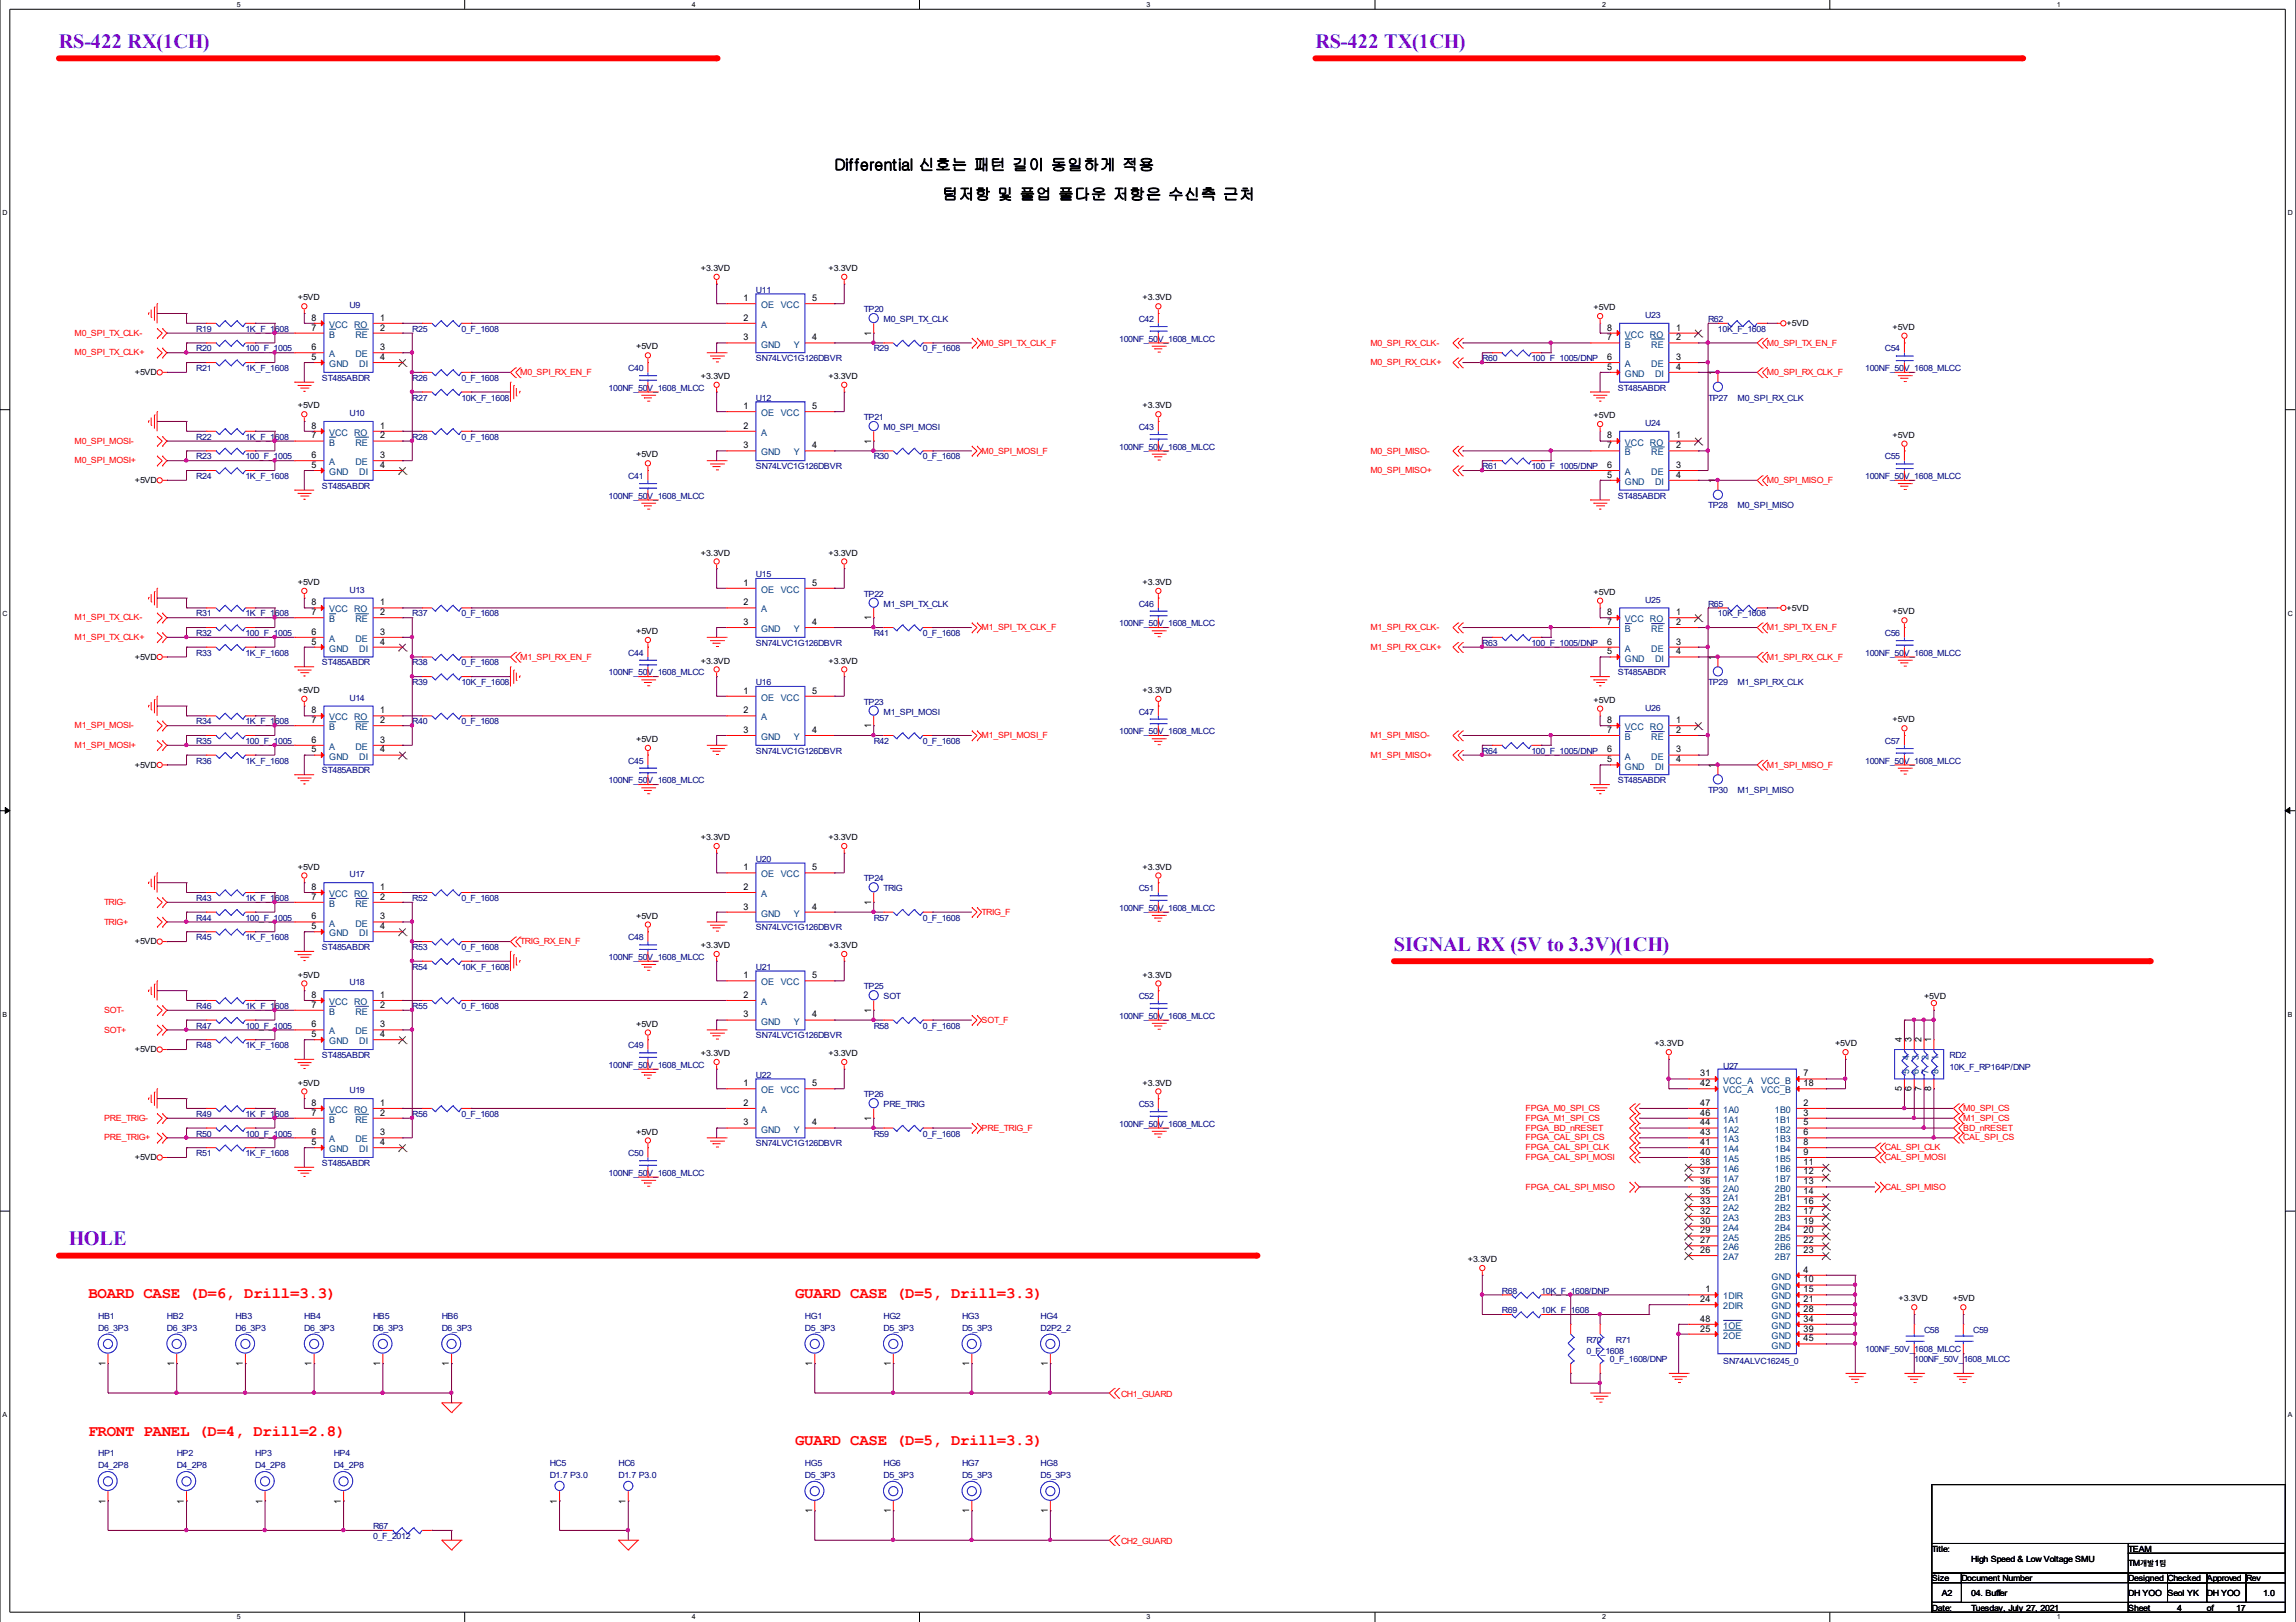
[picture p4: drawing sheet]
<svg xmlns="http://www.w3.org/2000/svg" width="297mm" height="210mm" viewBox="0 0 297 210" stroke-linecap="round" stroke-linejoin="round" font-family="sans-serif">
<defs><g id="words">
<g font-size="2.6" fill="#8000ff">
<text x="7.6" y="6.2">RS-422 RX(1CH)</text>
<text x="170.2" y="6.2">RS-422 TX(1CH)</text>
<text x="180.3" y="123">SIGNAL RX (5V to 3.3V)(1CH)</text>
<text x="8.9" y="161.1">HOLE</text>
</g>
<g font-size="2">
<text x="107.9" y="22">Differential 신호는 패턴 길이 동일하게 적용</text>
<text x="121.9" y="25.8">텀저항 및 풀업 풀다운 저항은 수신측 근처</text>
</g>
<g font-size="2" fill="#f00">
<text x="11.4" y="168">BOARD CASE (D=6, Drill=3.3)</text>
<text x="102.9" y="168">GUARD CASE (D=5, Drill=3.3)</text>
<text x="11.4" y="185.8">FRONT PANEL (D=4, Drill=2.8)</text>
<text x="102.9" y="187">GUARD CASE (D=5, Drill=3.3)</text>
</g>
<g font-size="1.2">
<text x="40.3" y="41.5">8</text>
<text x="49.2" y="41.5">1</text>
<text x="96.2" y="39">1</text>
<text x="96.2" y="41.5">2</text>
<text x="105.1" y="39">5</text>
<text x="40.3" y="46.6">5</text>
<text x="40.3" y="45.3">6</text>
<text x="40.3" y="42.8">7</text>
<text x="49.2" y="42.8">2</text>
<text x="49.2" y="45.3">3</text>
<text x="49.2" y="46.6">4</text>
<text x="96.2" y="44">3</text>
<text x="105.1" y="44">4</text>
<text x="112.7" y="43.4" transform="rotate(-90 112.7 43.4)">1</text>
<text x="207.9" y="47.9">5</text>
<text x="207.9" y="46.6">6</text>
<text x="207.9" y="44">7</text>
<text x="207.9" y="42.8">8</text>
<text x="216.8" y="42.8">1</text>
<text x="216.8" y="44">2</text>
<text x="216.8" y="46.6">3</text>
<text x="216.8" y="47.9">4</text>
<text x="96.2" y="52.9">1</text>
<text x="105.1" y="52.9">5</text>
<text x="221.9" y="48.5" transform="rotate(-90 221.9 48.5)">1</text>
<text x="40.3" y="59.3">6</text>
<text x="40.3" y="56.7">7</text>
<text x="40.3" y="55.5">8</text>
<text x="49.2" y="55.5">1</text>
<text x="49.2" y="56.7">2</text>
<text x="49.2" y="59.3">3</text>
<text x="96.2" y="55.5">2</text>
<text x="96.2" y="58">3</text>
<text x="105.1" y="58">4</text>
<text x="112.7" y="57.4" transform="rotate(-90 112.7 57.4)">1</text>
<text x="207.9" y="58">7</text>
<text x="207.9" y="56.7">8</text>
<text x="216.8" y="56.7">1</text>
<text x="216.8" y="58">2</text>
<text x="40.3" y="60.6">5</text>
<text x="49.2" y="60.6">4</text>
<text x="207.9" y="61.8">5</text>
<text x="207.9" y="60.6">6</text>
<text x="216.8" y="60.6">3</text>
<text x="216.8" y="61.8">4</text>
<text x="221.9" y="62.5" transform="rotate(-90 221.9 62.5)">1</text>
<text x="96.2" y="75.8">1</text>
<text x="105.1" y="75.8">5</text>
<text x="40.3" y="83.4">5</text>
<text x="40.3" y="82.1">6</text>
<text x="40.3" y="79.6">7</text>
<text x="40.3" y="78.3">8</text>
<text x="49.2" y="78.3">1</text>
<text x="49.2" y="79.6">2</text>
<text x="49.2" y="82.1">3</text>
<text x="49.2" y="83.4">4</text>
<text x="96.2" y="78.3">2</text>
<text x="96.2" y="80.9">3</text>
<text x="105.1" y="80.9">4</text>
<text x="112.7" y="80.3" transform="rotate(-90 112.7 80.3)">1</text>
<text x="207.9" y="83.4">6</text>
<text x="207.9" y="80.9">7</text>
<text x="207.9" y="79.6">8</text>
<text x="216.8" y="79.6">1</text>
<text x="216.8" y="80.9">2</text>
<text x="216.8" y="83.4">3</text>
<text x="96.2" y="89.8">1</text>
<text x="105.1" y="89.8">5</text>
<text x="207.9" y="84.7">5</text>
<text x="216.8" y="84.7">4</text>
<text x="221.9" y="85.4" transform="rotate(-90 221.9 85.4)">1</text>
<text x="40.3" y="93.6">7</text>
<text x="40.3" y="92.3">8</text>
<text x="49.2" y="92.3">1</text>
<text x="49.2" y="93.6">2</text>
<text x="96.2" y="92.3">2</text>
<text x="96.2" y="94.8">3</text>
<text x="105.1" y="94.8">4</text>
<text x="112.7" y="94.2" transform="rotate(-90 112.7 94.2)">1</text>
<text x="207.9" y="94.8">7</text>
<text x="207.9" y="93.6">8</text>
<text x="216.8" y="93.6">1</text>
<text x="216.8" y="94.8">2</text>
<text x="40.3" y="97.4">5</text>
<text x="40.3" y="96.1">6</text>
<text x="49.2" y="96.1">3</text>
<text x="49.2" y="97.4">4</text>
<text x="207.9" y="98.7">5</text>
<text x="207.9" y="97.4">6</text>
<text x="216.8" y="97.4">3</text>
<text x="216.8" y="98.7">4</text>
<text x="221.9" y="99.3" transform="rotate(-90 221.9 99.3)">1</text>
<text x="96.2" y="112.6">1</text>
<text x="105.1" y="112.6">5</text>
<text x="40.3" y="119">6</text>
<text x="40.3" y="116.4">7</text>
<text x="40.3" y="115.2">8</text>
<text x="49.2" y="115.2">1</text>
<text x="49.2" y="116.4">2</text>
<text x="49.2" y="119">3</text>
<text x="96.2" y="115.2">2</text>
<text x="96.2" y="117.7">3</text>
<text x="105.1" y="117.7">4</text>
<text x="112.7" y="117.1" transform="rotate(-90 112.7 117.1)">1</text>
<text x="40.3" y="120.2">5</text>
<text x="49.2" y="120.2">4</text>
<text x="40.3" y="130.4">7</text>
<text x="40.3" y="129.1">8</text>
<text x="49.2" y="129.1">1</text>
<text x="49.2" y="130.4">2</text>
<text x="96.2" y="126.6">1</text>
<text x="96.2" y="129.1">2</text>
<text x="96.2" y="131.7">3</text>
<text x="105.1" y="131.7">4</text>
<text x="105.1" y="126.6">5</text>
<text x="112.7" y="131.1" transform="rotate(-90 112.7 131.1)">1</text>
<text x="40.3" y="134.2">5</text>
<text x="40.3" y="132.9">6</text>
<text x="49.2" y="132.9">3</text>
<text x="49.2" y="134.2">4</text>
<text x="246" y="134.9" transform="rotate(-90 246 134.9)">4</text>
<text x="247.3" y="134.9" transform="rotate(-90 247.3 134.9)">3</text>
<text x="248.6" y="134.9" transform="rotate(-90 248.6 134.9)">2</text>
<text x="249.9" y="134.9" transform="rotate(-90 249.9 134.9)">1</text>
<text x="40.3" y="143.1">8</text>
<text x="49.2" y="143.1">1</text>
<text x="96.2" y="140.6">1</text>
<text x="96.2" y="143.1">2</text>
<text x="105.1" y="140.6">5</text>
<text x="220" y="139.3">31</text>
<text x="220" y="140.6">42</text>
<text x="220" y="143.1">47</text>
<text x="233.3" y="143.1">2</text>
<text x="233.3" y="139.3">7</text>
<text x="233.3" y="140.6">18</text>
<text x="246" y="141.2" transform="rotate(-90 246 141.2)">5</text>
<text x="247.3" y="141.2" transform="rotate(-90 247.3 141.2)">6</text>
<text x="248.6" y="141.2" transform="rotate(-90 248.6 141.2)">7</text>
<text x="249.9" y="141.2" transform="rotate(-90 249.9 141.2)">8</text>
<text x="40.3" y="148.2">5</text>
<text x="40.3" y="146.9">6</text>
<text x="40.3" y="144.4">7</text>
<text x="49.2" y="144.4">2</text>
<text x="49.2" y="146.9">3</text>
<text x="49.2" y="148.2">4</text>
<text x="96.2" y="145.6">3</text>
<text x="105.1" y="145.6">4</text>
<text x="112.7" y="145" transform="rotate(-90 112.7 145)">1</text>
<text x="220" y="149.5">40</text>
<text x="220" y="148.2">41</text>
<text x="220" y="146.9">43</text>
<text x="220" y="145.6">44</text>
<text x="220" y="144.4">46</text>
<text x="233.3" y="144.4">3</text>
<text x="233.3" y="145.6">5</text>
<text x="233.3" y="146.9">6</text>
<text x="233.3" y="148.2">8</text>
<text x="233.3" y="149.5">9</text>
<text x="220" y="155.8">33</text>
<text x="220" y="154.5">35</text>
<text x="220" y="153.3">36</text>
<text x="220" y="152">37</text>
<text x="220" y="150.7">38</text>
<text x="233.3" y="150.7">11</text>
<text x="233.3" y="152">12</text>
<text x="233.3" y="153.3">13</text>
<text x="233.3" y="154.5">14</text>
<text x="233.3" y="155.8">16</text>
<text x="220" y="160.9">27</text>
<text x="220" y="159.6">29</text>
<text x="220" y="158.3">30</text>
<text x="220" y="157.1">32</text>
<text x="233.3" y="157.1">17</text>
<text x="233.3" y="158.3">19</text>
<text x="233.3" y="159.6">20</text>
<text x="233.3" y="160.9">22</text>
<text x="220" y="162.2">26</text>
<text x="220.6" y="167.2">1</text>
<text x="233.3" y="164.7">4</text>
<text x="233.3" y="166">10</text>
<text x="233.3" y="167.2">15</text>
<text x="233.3" y="162.2">23</text>
<text x="220" y="168.5">24</text>
<text x="220" y="172.3">25</text>
<text x="220" y="171">48</text>
<text x="233.3" y="168.5">21</text>
<text x="233.3" y="169.8">28</text>
<text x="233.3" y="171">34</text>
<text x="233.3" y="172.3">39</text>
<text x="233.3" y="173.6">45</text>
<text x="13.6" y="176.8" transform="rotate(-90 13.6 176.8)">1</text>
<text x="22.5" y="176.8" transform="rotate(-90 22.5 176.8)">1</text>
<text x="31.4" y="176.8" transform="rotate(-90 31.4 176.8)">1</text>
<text x="40.3" y="176.8" transform="rotate(-90 40.3 176.8)">1</text>
<text x="49.2" y="176.8" transform="rotate(-90 49.2 176.8)">1</text>
<text x="58.1" y="176.8" transform="rotate(-90 58.1 176.8)">1</text>
<text x="105.1" y="176.8" transform="rotate(-90 105.1 176.8)">1</text>
<text x="115.2" y="176.8" transform="rotate(-90 115.2 176.8)">1</text>
<text x="125.4" y="176.8" transform="rotate(-90 125.4 176.8)">1</text>
<text x="135.6" y="176.8" transform="rotate(-90 135.6 176.8)">1</text>
<text x="13.6" y="194.6" transform="rotate(-90 13.6 194.6)">1</text>
<text x="23.8" y="194.6" transform="rotate(-90 23.8 194.6)">1</text>
<text x="34" y="194.6" transform="rotate(-90 34 194.6)">1</text>
<text x="44.1" y="194.6" transform="rotate(-90 44.1 194.6)">1</text>
<text x="72.1" y="194.6" transform="rotate(-90 72.1 194.6)">1</text>
<text x="80.9" y="194.6" transform="rotate(-90 80.9 194.6)">1</text>
<text x="105.1" y="195.8" transform="rotate(-90 105.1 195.8)">1</text>
<text x="115.2" y="195.8" transform="rotate(-90 115.2 195.8)">1</text>
<text x="125.4" y="195.8" transform="rotate(-90 125.4 195.8)">1</text>
<text x="135.6" y="195.8" transform="rotate(-90 135.6 195.8)">1</text>
</g>
<g font-size="1.2" fill="#004080">
<text x="98.5" y="39.9">OE</text>
<text x="101" y="39.9">VCC</text>
<text x="42.6" y="47.5">GND</text>
<text x="42.6" y="46.2">A</text>
<text x="42.6" y="43.7">B</text>
<text x="42.6" y="42.4">VCC RO</text>
<text x="46" y="43.7">RE</text>
<text x="46" y="46.2">DE</text>
<text x="46.5" y="47.5">DI</text>
<text x="98.5" y="42.4">A</text>
<text x="98.5" y="45">GND</text>
<text x="102.7" y="45">Y</text>
<text x="210.2" y="47.5">A</text>
<text x="210.2" y="45">B</text>
<text x="210.2" y="43.7">VCC RO</text>
<text x="213.6" y="45">RE</text>
<text x="213.6" y="47.5">DE</text>
<text x="98.5" y="53.9">OE</text>
<text x="101" y="53.9">VCC</text>
<text x="210.2" y="48.8">GND</text>
<text x="214.1" y="48.8">DI</text>
<text x="42.6" y="57.7">B</text>
<text x="42.6" y="56.4">VCC RO</text>
<text x="46" y="57.7">RE</text>
<text x="98.5" y="56.4">A</text>
<text x="98.5" y="58.9">GND</text>
<text x="102.7" y="58.9">Y</text>
<text x="210.2" y="58.9">B</text>
<text x="210.2" y="57.7">VCC RO</text>
<text x="213.6" y="58.9">RE</text>
<text x="42.6" y="61.5">GND</text>
<text x="42.6" y="60.2">A</text>
<text x="46" y="60.2">DE</text>
<text x="46.5" y="61.5">DI</text>
<text x="210.2" y="62.8">GND</text>
<text x="210.2" y="61.5">A</text>
<text x="213.6" y="61.5">DE</text>
<text x="214.1" y="62.8">DI</text>
<text x="98.5" y="76.7">OE</text>
<text x="101" y="76.7">VCC</text>
<text x="42.6" y="83.1">A</text>
<text x="42.6" y="80.5">B</text>
<text x="42.6" y="79.3">VCC RO</text>
<text x="46" y="80.5">RE</text>
<text x="46" y="83.1">DE</text>
<text x="98.5" y="79.3">A</text>
<text x="98.5" y="81.8">GND</text>
<text x="102.7" y="81.8">Y</text>
<text x="210.2" y="81.8">B</text>
<text x="210.2" y="80.5">VCC RO</text>
<text x="213.6" y="81.8">RE</text>
<text x="42.6" y="84.3">GND</text>
<text x="46.5" y="84.3">DI</text>
<text x="210.2" y="85.6">GND</text>
<text x="210.2" y="84.3">A</text>
<text x="213.6" y="84.3">DE</text>
<text x="214.1" y="85.6">DI</text>
<text x="42.6" y="94.5">B</text>
<text x="42.6" y="93.2">VCC RO</text>
<text x="46" y="94.5">RE</text>
<text x="98.5" y="90.7">OE</text>
<text x="98.5" y="93.2">A</text>
<text x="98.5" y="95.8">GND</text>
<text x="101" y="90.7">VCC</text>
<text x="102.7" y="95.8">Y</text>
<text x="210.2" y="95.8">B</text>
<text x="210.2" y="94.5">VCC RO</text>
<text x="213.6" y="95.8">RE</text>
<text x="42.6" y="98.3">GND</text>
<text x="42.6" y="97">A</text>
<text x="46" y="97">DE</text>
<text x="46.5" y="98.3">DI</text>
<text x="210.2" y="99.6">GND</text>
<text x="210.2" y="98.3">A</text>
<text x="213.6" y="98.3">DE</text>
<text x="214.1" y="99.6">DI</text>
<text x="98.5" y="113.6">OE</text>
<text x="101" y="113.6">VCC</text>
<text x="42.6" y="119.9">A</text>
<text x="42.6" y="117.4">B</text>
<text x="42.6" y="116.1">VCC RO</text>
<text x="46" y="117.4">RE</text>
<text x="46" y="119.9">DE</text>
<text x="98.5" y="116.1">A</text>
<text x="98.5" y="118.6">GND</text>
<text x="102.7" y="118.6">Y</text>
<text x="42.6" y="121.2">GND</text>
<text x="46.5" y="121.2">DI</text>
<text x="42.6" y="131.3">B</text>
<text x="42.6" y="130.1">VCC RO</text>
<text x="46" y="131.3">RE</text>
<text x="98.5" y="127.5">OE</text>
<text x="98.5" y="130.1">A</text>
<text x="101" y="127.5">VCC</text>
<text x="42.6" y="135.1">GND</text>
<text x="42.6" y="133.9">A</text>
<text x="46" y="133.9">DE</text>
<text x="46.5" y="135.1">DI</text>
<text x="98.5" y="132.6">GND</text>
<text x="102.7" y="132.6">Y</text>
<text x="247" y="137.2" transform="rotate(-90 247 137.2)">4</text>
<text x="248.2" y="137.2" transform="rotate(-90 248.2 137.2)">3</text>
<text x="249.5" y="137.2" transform="rotate(-90 249.5 137.2)">2</text>
<text x="250.8" y="137.2" transform="rotate(-90 250.8 137.2)">1</text>
<text x="98.5" y="141.5">OE</text>
<text x="101" y="141.5">VCC</text>
<text x="222.9" y="140.2">VCC_A</text>
<text x="222.9" y="141.5">VCC_A</text>
<text x="227.8" y="140.2">VCC_B</text>
<text x="227.8" y="141.5">VCC_B</text>
<text x="247" y="139" transform="rotate(-90 247 139)">5</text>
<text x="248.2" y="139" transform="rotate(-90 248.2 139)">6</text>
<text x="249.5" y="139" transform="rotate(-90 249.5 139)">7</text>
<text x="250.8" y="139" transform="rotate(-90 250.8 139)">8</text>
<text x="42.6" y="149.1">GND</text>
<text x="42.6" y="147.8">A</text>
<text x="42.6" y="145.3">B</text>
<text x="42.6" y="144">VCC RO</text>
<text x="46" y="145.3">RE</text>
<text x="46" y="147.8">DE</text>
<text x="46.5" y="149.1">DI</text>
<text x="98.5" y="144">A</text>
<text x="98.5" y="146.6">GND</text>
<text x="102.7" y="146.6">Y</text>
<text x="222.9" y="149.1">1A4</text>
<text x="222.9" y="147.8">1A3</text>
<text x="222.9" y="146.6">1A2</text>
<text x="222.9" y="145.3">1A1</text>
<text x="222.9" y="144">1A0</text>
<text x="229.6" y="144">1B0</text>
<text x="229.6" y="145.3">1B1</text>
<text x="229.6" y="146.6">1B2</text>
<text x="229.6" y="147.8">1B3</text>
<text x="229.6" y="149.1">1B4</text>
<text x="222.9" y="155.5">2A1</text>
<text x="222.9" y="154.2">2A0</text>
<text x="222.9" y="152.9">1A7</text>
<text x="222.9" y="151.7">1A6</text>
<text x="222.9" y="150.4">1A5</text>
<text x="229.6" y="150.4">1B5</text>
<text x="229.6" y="151.7">1B6</text>
<text x="229.6" y="152.9">1B7</text>
<text x="229.6" y="154.2">2B0</text>
<text x="229.6" y="155.5">2B1</text>
<text x="222.9" y="161.8">2A6</text>
<text x="222.9" y="160.5">2A5</text>
<text x="222.9" y="159.3">2A4</text>
<text x="222.9" y="158">2A3</text>
<text x="222.9" y="156.7">2A2</text>
<text x="229.6" y="156.7">2B2</text>
<text x="229.6" y="158">2B3</text>
<text x="229.6" y="159.3">2B4</text>
<text x="229.6" y="160.5">2B5</text>
<text x="229.6" y="161.8">2B6</text>
<text x="222.9" y="163.1">2A7</text>
<text x="229.2" y="165.6">GND</text>
<text x="229.2" y="166.9">GND</text>
<text x="229.6" y="163.1">2B7</text>
<text x="222.9" y="168.2">1DIR</text>
<text x="222.9" y="169.4">2DIR</text>
<text x="222.9" y="173.2">2OE</text>
<text x="222.9" y="172">1OE</text>
<text x="229.2" y="168.2">GND</text>
<text x="229.2" y="169.4">GND</text>
<text x="229.2" y="170.7">GND</text>
<text x="229.2" y="172">GND</text>
<text x="229.2" y="173.2">GND</text>
<text x="229.2" y="174.5">GND</text>
</g>
<g font-size="1.1">
<text x="90.7" y="35.1">+3.3VD</text>
<text x="107.2" y="35.1">+3.3VD</text>
<text x="38.5" y="38.9">+5VD</text>
<text x="147.8" y="38.9">+3.3VD</text>
<text x="206.2" y="40.1">+5VD</text>
<text x="82.3" y="45.2">+5VD</text>
<text x="231.1" y="42.2">+5VD</text>
<text x="244.9" y="42.7">+5VD</text>
<text x="17.4" y="48.5">+5VD</text>
<text x="38.5" y="52.8">+5VD</text>
<text x="90.7" y="49">+3.3VD</text>
<text x="107.2" y="49">+3.3VD</text>
<text x="147.8" y="52.8">+3.3VD</text>
<text x="82.3" y="59.2">+5VD</text>
<text x="206.2" y="54.1">+5VD</text>
<text x="244.9" y="56.7">+5VD</text>
<text x="17.4" y="62.5">+5VD</text>
<text x="90.7" y="71.9">+3.3VD</text>
<text x="107.2" y="71.9">+3.3VD</text>
<text x="38.5" y="75.7">+5VD</text>
<text x="147.8" y="75.7">+3.3VD</text>
<text x="206.2" y="77">+5VD</text>
<text x="82.3" y="82.1">+5VD</text>
<text x="231.1" y="79">+5VD</text>
<text x="244.9" y="79.5">+5VD</text>
<text x="17.4" y="85.4">+5VD</text>
<text x="38.5" y="89.7">+5VD</text>
<text x="90.7" y="85.9">+3.3VD</text>
<text x="107.2" y="85.9">+3.3VD</text>
<text x="147.8" y="89.7">+3.3VD</text>
<text x="206.2" y="90.9">+5VD</text>
<text x="244.9" y="93.5">+5VD</text>
<text x="17.4" y="99.3">+5VD</text>
<text x="82.3" y="96">+5VD</text>
<text x="38.5" y="112.5">+5VD</text>
<text x="90.7" y="108.7">+3.3VD</text>
<text x="107.2" y="108.7">+3.3VD</text>
<text x="147.8" y="112.5">+3.3VD</text>
<text x="82.3" y="118.9">+5VD</text>
<text x="17.4" y="122.2">+5VD</text>
<text x="90.7" y="122.7">+3.3VD</text>
<text x="107.2" y="122.7">+3.3VD</text>
<text x="38.5" y="126.5">+5VD</text>
<text x="147.8" y="126.5">+3.3VD</text>
<text x="248.9" y="129.3">+5VD</text>
<text x="17.4" y="136.2">+5VD</text>
<text x="82.3" y="132.9">+5VD</text>
<text x="90.7" y="136.7">+3.3VD</text>
<text x="107.2" y="136.7">+3.3VD</text>
<text x="214" y="135.4">+3.3VD</text>
<text x="237.4" y="135.4">+5VD</text>
<text x="38.5" y="140.5">+5VD</text>
<text x="147.8" y="140.5">+3.3VD</text>
<text x="82.3" y="146.8">+5VD</text>
<text x="17.4" y="150.1">+5VD</text>
<text x="189.9" y="163.3">+3.3VD</text>
<text x="245.6" y="168.4">+3.3VD</text>
<text x="252.6" y="168.4">+5VD</text>
<text x="249.9" y="200.8">Title:</text>
<text x="255" y="202.1">High Speed &amp; Low Voltage SMU</text>
<text x="275.3" y="200.8">TEAM</text>
<text x="275.3" y="202.7">TM</text>
<text x="278.7" y="202.7">1</text>
<text x="249.9" y="204.7">Size</text>
<text x="249.9" y="208.5">Date:</text>
<text x="251.2" y="206.5">A2</text>
<text x="253.7" y="204.7">Document Number</text>
<text x="255" y="206.5">04. Buffer</text>
<text x="255" y="208.5">Tuesday, July 27, 2021</text>
<text x="275.3" y="208.5">Sheet</text>
<text x="275.3" y="204.7">Designed Checked Approved Rev</text>
<text x="275.3" y="206.5">DH YOO</text>
<text x="280.4" y="206.5">Seol YK</text>
<text x="281.7" y="208.5">4</text>
<text x="285.5" y="208.5">of</text>
<text x="285.5" y="206.5">DH YOO</text>
<text x="289.3" y="208.5">17</text>
<text x="292.8" y="206.5">1.0</text>
</g>
<g font-size="1.1" fill="#000080">
<text x="45.2" y="39.9">U9</text>
<text x="97.8" y="37.9">U11</text>
<text x="111.8" y="40.4">TP20</text>
<text x="114.3" y="41.7">M0_SPI_TX_CLK</text>
<text x="147.3" y="41.7">C42</text>
<text x="212.9" y="41.2">U23</text>
<text x="221" y="41.7">R62</text>
<text x="25.4" y="45.5">R20</text>
<text x="25.4" y="42.9">R19</text>
<text x="31.7" y="45.5">100_F_1005</text>
<text x="31.7" y="42.9">1K_F_1608</text>
<text x="53.3" y="42.9">R25</text>
<text x="59.7" y="42.9">0_F_1608</text>
<text x="97.8" y="46.8">SN74LVC1G126DBVR</text>
<text x="113" y="45.5">R29</text>
<text x="119.4" y="45.5">0_F_1608</text>
<text x="144.8" y="44.2">100NF_50V_1608_MLCC</text>
<text x="191.8" y="46.8">R60</text>
<text x="198.1" y="46.8">100_F_1005/DNP</text>
<text x="222.2" y="42.9">10K_F_1608</text>
<text x="243.8" y="45.5">C54</text>
<text x="25.4" y="48">R21</text>
<text x="31.7" y="48">1K_F_1608</text>
<text x="41.7" y="49.3">ST485ABDR</text>
<text x="45.2" y="53.9">U10</text>
<text x="53.3" y="49.3">R26</text>
<text x="53.3" y="51.8">R27</text>
<text x="59.7" y="49.3">0_F_1608</text>
<text x="59.7" y="51.8">10K_F_1608</text>
<text x="78.7" y="50.6">100NF_50V_1608_MLCC</text>
<text x="81.3" y="48">C40</text>
<text x="97.8" y="51.8">U12</text>
<text x="209.3" y="50.6">ST485ABDR</text>
<text x="221" y="51.8">TP27</text>
<text x="224.8" y="51.8">M0_SPI_RX_CLK</text>
<text x="241.3" y="48">100NF_50V_1608_MLCC</text>
<text x="25.4" y="56.9">R22</text>
<text x="25.4" y="59.5">R23</text>
<text x="31.7" y="56.9">1K_F_1608</text>
<text x="31.7" y="59.5">100_F_1005</text>
<text x="53.3" y="56.9">R28</text>
<text x="59.7" y="56.9">0_F_1608</text>
<text x="111.8" y="54.4">TP21</text>
<text x="113" y="59.5">R30</text>
<text x="114.3" y="55.6">M0_SPI_MOSI</text>
<text x="119.4" y="59.5">0_F_1608</text>
<text x="144.8" y="58.2">100NF_50V_1608_MLCC</text>
<text x="147.3" y="55.6">C43</text>
<text x="212.9" y="55.1">U24</text>
<text x="243.8" y="59.5">C55</text>
<text x="25.4" y="62">R24</text>
<text x="31.7" y="62">1K_F_1608</text>
<text x="41.7" y="63.3">ST485ABDR</text>
<text x="78.7" y="64.5">100NF_50V_1608_MLCC</text>
<text x="81.3" y="62">C41</text>
<text x="97.8" y="60.7">SN74LVC1G126DBVR</text>
<text x="191.8" y="60.7">R61</text>
<text x="198.1" y="60.7">100_F_1005/DNP</text>
<text x="209.3" y="64.5">ST485ABDR</text>
<text x="221" y="65.8">TP28</text>
<text x="224.8" y="65.8">M0_SPI_MISO</text>
<text x="241.3" y="62">100NF_50V_1608_MLCC</text>
<text x="45.2" y="76.7">U13</text>
<text x="97.8" y="74.7">U15</text>
<text x="111.8" y="77.2">TP22</text>
<text x="212.9" y="78">U25</text>
<text x="25.4" y="82.3">R32</text>
<text x="25.4" y="79.8">R31</text>
<text x="31.7" y="82.3">100_F_1005</text>
<text x="31.7" y="79.8">1K_F_1608</text>
<text x="53.3" y="79.8">R37</text>
<text x="59.7" y="79.8">0_F_1608</text>
<text x="97.8" y="83.6">SN74LVC1G126DBVR</text>
<text x="113" y="82.3">R41</text>
<text x="114.3" y="78.5">M1_SPI_TX_CLK</text>
<text x="119.4" y="82.3">0_F_1608</text>
<text x="144.8" y="81">100NF_50V_1608_MLCC</text>
<text x="147.3" y="78.5">C46</text>
<text x="191.8" y="83.6">R63</text>
<text x="198.1" y="83.6">100_F_1005/DNP</text>
<text x="221" y="78.5">R65</text>
<text x="222.2" y="79.8">10K_F_1608</text>
<text x="243.8" y="82.3">C56</text>
<text x="25.4" y="84.9">R33</text>
<text x="31.7" y="84.9">1K_F_1608</text>
<text x="41.7" y="86.1">ST485ABDR</text>
<text x="53.3" y="86.1">R38</text>
<text x="53.3" y="88.7">R39</text>
<text x="59.7" y="86.1">0_F_1608</text>
<text x="59.7" y="88.7">10K_F_1608</text>
<text x="78.7" y="87.4">100NF_50V_1608_MLCC</text>
<text x="81.3" y="84.9">C44</text>
<text x="97.8" y="88.7">U16</text>
<text x="209.3" y="87.4">ST485ABDR</text>
<text x="221" y="88.7">TP29</text>
<text x="224.8" y="88.7">M1_SPI_RX_CLK</text>
<text x="241.3" y="84.9">100NF_50V_1608_MLCC</text>
<text x="25.4" y="93.7">R34</text>
<text x="31.7" y="93.7">1K_F_1608</text>
<text x="45.2" y="90.7">U14</text>
<text x="53.3" y="93.7">R40</text>
<text x="59.7" y="93.7">0_F_1608</text>
<text x="111.8" y="91.2">TP23</text>
<text x="114.3" y="92.5">M1_SPI_MOSI</text>
<text x="144.8" y="95">100NF_50V_1608_MLCC</text>
<text x="147.3" y="92.5">C47</text>
<text x="212.9" y="92">U26</text>
<text x="25.4" y="98.8">R36</text>
<text x="25.4" y="96.3">R35</text>
<text x="31.7" y="98.8">1K_F_1608</text>
<text x="31.7" y="96.3">100_F_1005</text>
<text x="41.7" y="100.1">ST485ABDR</text>
<text x="78.7" y="101.4">100NF_50V_1608_MLCC</text>
<text x="81.3" y="98.8">C45</text>
<text x="97.8" y="97.6">SN74LVC1G126DBVR</text>
<text x="113" y="96.3">R42</text>
<text x="119.4" y="96.3">0_F_1608</text>
<text x="191.8" y="97.6">R64</text>
<text x="198.1" y="97.6">100_F_1005/DNP</text>
<text x="209.3" y="101.4">ST485ABDR</text>
<text x="241.3" y="98.8">100NF_50V_1608_MLCC</text>
<text x="243.8" y="96.3">C57</text>
<text x="221" y="102.6">TP30</text>
<text x="224.8" y="102.6">M1_SPI_MISO</text>
<text x="45.2" y="113.6">U17</text>
<text x="97.8" y="111.5">U20</text>
<text x="25.4" y="119.1">R44</text>
<text x="25.4" y="116.6">R43</text>
<text x="31.7" y="119.1">100_F_1005</text>
<text x="31.7" y="116.6">1K_F_1608</text>
<text x="53.3" y="116.6">R52</text>
<text x="59.7" y="116.6">0_F_1608</text>
<text x="111.8" y="114.1">TP24</text>
<text x="113" y="119.1">R57</text>
<text x="114.3" y="115.3">TRIG</text>
<text x="119.4" y="119.1">0_F_1608</text>
<text x="144.8" y="117.9">100NF_50V_1608_MLCC</text>
<text x="147.3" y="115.3">C51</text>
<text x="25.4" y="121.7">R45</text>
<text x="31.7" y="121.7">1K_F_1608</text>
<text x="41.7" y="123">ST485ABDR</text>
<text x="53.3" y="123">R53</text>
<text x="53.3" y="125.5">R54</text>
<text x="59.7" y="123">0_F_1608</text>
<text x="59.7" y="125.5">10K_F_1608</text>
<text x="78.7" y="124.2">100NF_50V_1608_MLCC</text>
<text x="81.3" y="121.7">C48</text>
<text x="97.8" y="125.5">U21</text>
<text x="97.8" y="120.4">SN74LVC1G126DBVR</text>
<text x="25.4" y="130.6">R46</text>
<text x="31.7" y="130.6">1K_F_1608</text>
<text x="45.2" y="127.5">U18</text>
<text x="53.3" y="130.6">R55</text>
<text x="59.7" y="130.6">0_F_1608</text>
<text x="111.8" y="128">TP25</text>
<text x="114.3" y="129.3">SOT</text>
<text x="144.8" y="131.8">100NF_50V_1608_MLCC</text>
<text x="147.3" y="129.3">C52</text>
<text x="25.4" y="135.7">R48</text>
<text x="25.4" y="133.1">R47</text>
<text x="31.7" y="135.7">1K_F_1608</text>
<text x="31.7" y="133.1">100_F_1005</text>
<text x="41.7" y="136.9">ST485ABDR</text>
<text x="81.3" y="135.7">C49</text>
<text x="97.8" y="134.4">SN74LVC1G126DBVR</text>
<text x="113" y="133.1">R58</text>
<text x="119.4" y="133.1">0_F_1608</text>
<text x="252.2" y="136.9">RD2</text>
<text x="45.2" y="141.5">U19</text>
<text x="78.7" y="138.2">100NF_50V_1608_MLCC</text>
<text x="97.8" y="139.5">U22</text>
<text x="111.8" y="142">TP26</text>
<text x="114.3" y="143.3">PRE_TRIG</text>
<text x="147.3" y="143.3">C53</text>
<text x="222.9" y="138.4">U27</text>
<text x="252.2" y="138.4">10K_F_RP164P/DNP</text>
<text x="25.4" y="144.5">R49</text>
<text x="25.4" y="147.1">R50</text>
<text x="25.4" y="149.6">R51</text>
<text x="31.7" y="144.5">1K_F_1608</text>
<text x="31.7" y="147.1">100_F_1005</text>
<text x="31.7" y="149.6">1K_F_1608</text>
<text x="53.3" y="144.5">R56</text>
<text x="59.7" y="144.5">0_F_1608</text>
<text x="81.3" y="149.6">C50</text>
<text x="97.8" y="148.4">SN74LVC1G126DBVR</text>
<text x="113" y="147.1">R59</text>
<text x="119.4" y="147.1">0_F_1608</text>
<text x="144.8" y="145.8">100NF_50V_1608_MLCC</text>
<text x="41.7" y="150.9">ST485ABDR</text>
<text x="78.7" y="152.2">100NF_50V_1608_MLCC</text>
<text x="194.3" y="167.4">R68</text>
<text x="199.4" y="167.4">10K_F_1608/DNP</text>
<text x="12.7" y="170.7">HB1</text>
<text x="12.7" y="172.2">D6_3P3</text>
<text x="21.6" y="170.7">HB2</text>
<text x="21.6" y="172.2">D6_3P3</text>
<text x="30.5" y="170.7">HB3</text>
<text x="30.5" y="172.2">D6_3P3</text>
<text x="39.4" y="170.7">HB4</text>
<text x="39.4" y="172.2">D6_3P3</text>
<text x="48.3" y="170.7">HB5</text>
<text x="48.3" y="172.2">D6_3P3</text>
<text x="57.1" y="170.7">HB6</text>
<text x="57.1" y="172.2">D6_3P3</text>
<text x="104.1" y="170.7">HG1</text>
<text x="104.1" y="172.2">D5_3P3</text>
<text x="114.3" y="170.7">HG2</text>
<text x="114.3" y="172.2">D5_3P3</text>
<text x="124.5" y="170.7">HG3</text>
<text x="124.5" y="172.2">D5_3P3</text>
<text x="134.6" y="170.7">HG4</text>
<text x="134.6" y="172.2">D2P2_2</text>
<text x="194.3" y="169.9">R69</text>
<text x="199.4" y="169.9">10K_F_1608</text>
<text x="205.2" y="173.8">R70</text>
<text x="209" y="173.8">R71</text>
<text x="248.9" y="172.5">C58</text>
<text x="255.3" y="172.5">C59</text>
<text x="205.2" y="175.3">0_F_1608</text>
<text x="208.3" y="176.3">0_F_1608/DNP</text>
<text x="222.9" y="176.5">SN74ALVC16245_0</text>
<text x="241.3" y="175">100NF_50V_1608_MLCC</text>
<text x="247.6" y="176.3">100NF_50V_1608_MLCC</text>
<text x="12.7" y="188.5">HP1</text>
<text x="12.7" y="190">D4_2P8</text>
<text x="22.9" y="188.5">HP2</text>
<text x="22.9" y="190">D4_2P8</text>
<text x="33" y="188.5">HP3</text>
<text x="33" y="190">D4_2P8</text>
<text x="43.2" y="188.5">HP4</text>
<text x="43.2" y="190">D4_2P8</text>
<text x="71.1" y="189.8">HC5</text>
<text x="71.1" y="191.3">D1.7 P3.0</text>
<text x="80" y="189.8">HC6</text>
<text x="80" y="191.3">D1.7 P3.0</text>
<text x="104.1" y="189.8">HG5</text>
<text x="104.1" y="191.3">D5_3P3</text>
<text x="114.3" y="189.8">HG6</text>
<text x="114.3" y="191.3">D5_3P3</text>
<text x="124.5" y="189.8">HG7</text>
<text x="124.5" y="191.3">D5_3P3</text>
<text x="134.6" y="189.8">HG8</text>
<text x="134.6" y="191.3">D5_3P3</text>
<text x="48.3" y="197.9">R67</text>
<text x="48.3" y="199.2">0_F_2012</text>
</g>
<g font-size="1.1" fill="#f00">
<text x="9.7" y="43.4">M0_SPI_TX_CLK-</text>
<text x="9.7" y="46">M0_SPI_TX_CLK+</text>
<text x="127" y="44.7">M0_SPI_TX_CLK_F</text>
<text x="177.3" y="47.3">M0_SPI_RX_CLK+</text>
<text x="177.3" y="44.7">M0_SPI_RX_CLK-</text>
<text x="228.6" y="44.7">M0_SPI_TX_EN_F</text>
<text x="67.3" y="48.5">M0_SPI_RX_EN_F</text>
<text x="228.6" y="48.5">M0_SPI_RX_CLK_F</text>
<text x="9.7" y="57.4">M0_SPI_MOSI-</text>
<text x="9.7" y="60">M0_SPI_MOSI+</text>
<text x="127" y="58.7">M0_SPI_MOSI_F</text>
<text x="177.3" y="58.7">M0_SPI_MISO-</text>
<text x="177.3" y="61.2">M0_SPI_MISO+</text>
<text x="228.6" y="62.5">M0_SPI_MISO_F</text>
<text x="9.7" y="80.3">M1_SPI_TX_CLK-</text>
<text x="9.7" y="82.8">M1_SPI_TX_CLK+</text>
<text x="127" y="81.5">M1_SPI_TX_CLK_F</text>
<text x="177.3" y="81.5">M1_SPI_RX_CLK-</text>
<text x="228.6" y="81.5">M1_SPI_TX_EN_F</text>
<text x="67.3" y="85.4">M1_SPI_RX_EN_F</text>
<text x="177.3" y="84.1">M1_SPI_RX_CLK+</text>
<text x="228.6" y="85.4">M1_SPI_RX_CLK_F</text>
<text x="9.7" y="94.2">M1_SPI_MOSI-</text>
<text x="127" y="95.5">M1_SPI_MOSI_F</text>
<text x="177.3" y="95.5">M1_SPI_MISO-</text>
<text x="9.7" y="96.8">M1_SPI_MOSI+</text>
<text x="177.3" y="98.1">M1_SPI_MISO+</text>
<text x="228.6" y="99.3">M1_SPI_MISO_F</text>
<text x="13.5" y="117.1">TRIG-</text>
<text x="13.5" y="119.6">TRIG+</text>
<text x="127" y="118.4">TRIG_F</text>
<text x="67.3" y="122.2">TRIG_RX_EN_F</text>
<text x="13.5" y="131.1">SOT-</text>
<text x="13.5" y="133.6">SOT+</text>
<text x="127" y="132.3">SOT_F</text>
<text x="197.4" y="143.8">FPGA_M0_SPI_CS</text>
<text x="254" y="143.8">M0_SPI_CS</text>
<text x="13.5" y="147.6">PRE_TRIG+</text>
<text x="13.5" y="145">PRE_TRIG-</text>
<text x="127" y="146.3">PRE_TRIG_F</text>
<text x="197.4" y="145">FPGA_M1_SPI_CS</text>
<text x="197.4" y="146.3">FPGA_BD_nRESET</text>
<text x="197.4" y="147.6">FPGA_CAL_SPI_CS</text>
<text x="197.4" y="148.9">FPGA_CAL_SPI_CLK</text>
<text x="243.8" y="148.9">CAL_SPI_CLK</text>
<text x="254" y="145">M1_SPI_CS</text>
<text x="254" y="146.3">BD_nRESET</text>
<text x="254" y="147.6">CAL_SPI_CS</text>
<text x="197.4" y="153.9">FPGA_CAL_SPI_MISO</text>
<text x="197.4" y="150.1">FPGA_CAL_SPI_MOSI</text>
<text x="243.8" y="153.9">CAL_SPI_MISO</text>
<text x="243.8" y="150.1">CAL_SPI_MOSI</text>
<text x="145" y="180.8">CH1_GUARD</text>
<text x="145" y="199.8">CH2_GUARD</text>
</g>
<g font-size=".9">
<text x="30.6" y=".9">5</text>
<text x="89.5" y=".9">4</text>
<text x="148.3" y=".9">3</text>
<text x="207.3" y=".9">2</text>
<text x="266.1" y=".9">1</text>
<text x=".3" y="27.9">D</text>
<text x="296" y="27.9">D</text>
<text x=".3" y="79.7">C</text>
<text x="296" y="79.7">C</text>
<text x=".3" y="131.6">B</text>
<text x="296" y="131.6">B</text>
<text x=".3" y="183.4">A</text>
<text x="296" y="183.4">A</text>
<text x="276.9" y="202.6">개발 팀</text>
<text x="30.6" y="209.6">5</text>
<text x="89.5" y="209.6">4</text>
<text x="148.3" y="209.6">3</text>
<text x="207.3" y="209.6">2</text>
<text x="266.1" y="209.6">1</text>
</g>
</g></defs>
<path d="M0 -.1v210M296.9 -.1v210M1.3 1.2h294.4v207.4h-294.4z" fill="none" stroke="#000" stroke-width=".13"/>
<g fill="#fff">
<path d="M30.6 .1h.4v.9h-.4z"/>
<path d="M30.6 208.8h.4v.9h-.4z"/>
</g>
<path d="M60.1 -.1v1.3M60.1 208.6v1.3" fill="none" stroke="#000" stroke-width=".13"/>
<g fill="#fff">
<path d="M89.5 .1h.3v.9h-.3z"/>
<path d="M89.5 208.8h.3v.9h-.3z"/>
</g>
<path d="M119 -.1v1.3M119 208.6v1.3" fill="none" stroke="#000" stroke-width=".13"/>
<g fill="#fff">
<path d="M148.3 .1h.4v.9h-.4z"/>
<path d="M148.3 208.8h.4v.9h-.4z"/>
</g>
<path d="M177.9 -.1v1.3M177.9 208.6v1.3" fill="none" stroke="#000" stroke-width=".13"/>
<g fill="#fff">
<path d="M207.3 .1h.3v.9h-.3z"/>
<path d="M207.3 208.8h.3v.9h-.3z"/>
</g>
<path d="M236.7 -.1v1.3M236.7 208.6v1.3" fill="none" stroke="#000" stroke-width=".13"/>
<g fill="#fff">
<path d="M266.1 .1h.3v.9h-.3z"/>
<path d="M266.1 208.8h.3v.9h-.3z"/>
<path d="M.3 27.1h.5v.9h-.5z"/>
<path d="M296 27.1h.5v.9h-.5z"/>
<path d="M.3 78.9h.5v1h-.5z"/>
<path d="M296 78.9h.5v1h-.5z"/>
</g>
<path d="M0 53h1.3M295.7 53h1.2" fill="none" stroke="#000" stroke-width=".13"/>
<g fill="#fff">
<path d="M.3 130.8h.5v1h-.5z"/>
<path d="M296 130.8h.4v1h-.4z"/>
</g>
<path d="M0 104.9h1.3M295.7 104.9h1.2" fill="none" stroke="#000" stroke-width=".13"/>
<path d="M.7 104.5l.6 .4-.6 .4zM295.7 104.9l.5-.4v.8z" fill="#000" stroke="#000" stroke-width=".13"/>
<g fill="#fff">
<path d="M.3 182.6h.5v1h-.5z"/>
<path d="M296 182.6h.5v1h-.5z"/>
</g>
<path d="M0 156.7h1.3M295.7 156.7h1.2" fill="none" stroke="#000" stroke-width=".13"/>
<path d="M180.3 124.4h97.8" fill="none" stroke="#f00" stroke-width=".76"/>
<circle cx="278.1" cy="124.4" r=".38" fill="#f00"/>
<path d="M170.2 7.5h91.4" fill="none" stroke="#f00" stroke-width=".76"/>
<circle cx="261.6" cy="7.5" r=".38" fill="#f00"/>
<path d="M7.6 7.5h85.1" fill="none" stroke="#f00" stroke-width=".76"/>
<circle cx="92.7" cy="7.5" r=".38" fill="#f00"/>
<path d="M7.6 162.5h155" fill="none" stroke="#f00" stroke-width=".76"/>
<circle cx="162.6" cy="162.5" r=".38" fill="#f00"/>
<g fill="none" stroke="#f00" stroke-width=".13">
<path d="M20 39.7h.1M20 39.7v1.8M20.3 39.3h.1M20.3 39.3v2.5M92.7 36.8h.1M92.7 36.3v.5M94 39.3h.1M94 39.3h3.8M104.1 39.3h3.8M107.9 39.3h.1M109.2 36.8h.1M109.2 36.3v.5"/>
<path d="M19.2 40.5h.1M19.2 54.5h.1M19.2 40.5v.2M19.2 54.5v.2M19.6 41.1h.1M19.6 55h.1M19.6 40.1v1M19.6 54v1M20 53.7h.1M20 53.7v1.8M20.3 53.3h.1M20.3 42.5h.1"/>
<path d="M20.3 43.8h.1M20.3 45.1h.1M20.3 46.3h.1M20.3 56.5h.1M20.3 57.8h.1M20.3 59h.1M20.3 53.3v2.5M20.3 42.5l.7 .6-.7 .7M20.3 45.1l.7 .5-.7 .7M20.3 56.5l.7 .6-.7 .7M20.3 59l.7 .6-.7 .7M21 43.8h.1"/>
<path d="M21 42.5h.1M21 46.3h.1M21 45.1h.1M21 57.8h.1M21 56.5h.1M21 59h.1M21 42.5l.6 .6-.6 .7M21 45.1l.6 .5-.6 .7M21 56.5l.6 .6-.6 .7M21 59l.6 .6-.6 .7M21.1 48.2h.5M21.6 48.2h.1"/>
<path d="M26.7 55.8h.1M26.7 46.9h.1M26.7 44.4h.1M26.7 41.8h.1M26.7 58.3h.1M26.7 41.8h1.2M26.7 44.4h1.2M26.7 58.3h1.2M26.7 55.8h1.2M26.7 46.9h1.2M31.7 41.8h1.3M31.7 44.4h1.3"/>
<path d="M31.7 58.3h1.3M31.7 55.8h1.3M31.7 46.9h1.3M33 55.8h.1M33 46.9h.1M33 44.4h.1M33 41.8h.1M33 58.3h.1M38.1 49.5h.1M38.1 45.6h.1M38.1 43.1h.1M38.1 59.6h.1"/>
<path d="M38.1 57.1h.1M38.1 45.6h3.8M38.1 59.6h3.8M38.1 49.5h2.5M38.1 43.1h3.8M38.1 57.1h3.8M38.5 49.9h.1M38.5 49.9h1.8M38.9 50.2h1M39.3 50.6h.1M39.3 50.6h.2M39.4 40.6h.1"/>
<path d="M39.4 54.5h.1M39.4 40.1v.5M39.4 54v.5M39.9 50.2h.1M40.6 46.9h.1M40.6 41.8h.1M40.6 55.8h.1M40.6 41.8h1.3M40.6 55.8h1.3M40.6 46.9h1.3M48.3 41.8h3.8M48.3 45.6h3.8"/>
<path d="M48.3 59.6h3.8M48.3 55.8h3.8M48.3 43.1h3.8M48.3 46.9h3.8M48.3 57.1h3.8M52.1 41.8h.1M52.1 43.1h.1M52.1 45.6h.1M52.1 46.9h.1M52.1 55.8h.1M52.1 57.1h.1M52.1 59.6h.1"/>
<path d="M54.6 41.8h.1M54.6 55.8h.1M54.6 48.2h.1M54.6 50.7h.1M54.6 41.8h1.3M54.6 48.2h1.3M54.6 50.7h1.3M54.6 55.8h1.3M59.7 41.8h1.3M59.7 48.2h1.3M59.7 50.7h1.3M59.7 55.8h1.3"/>
<path d="M61 41.8h.1M61 55.8h.1M61 48.2h.1M61 50.7h.1M66 49.5h.1M66 49.5v2.5M66.5 49.9h.1M66.5 49.9v1.8M66.7 47.6h.1M66.7 48.9h.1M66.7 47.6l-.7 .6 .7 .7M66.8 51.2h.1"/>
<path d="M66.8 50.2v1M67.2 50.6h.1M67.2 50.6v.3M67.3 48.9h.1M67.3 47.6h.1M67.3 47.6l-.6 .6 .6 .7M82.5 50.7h2.6M83 51.2h1.8M83.3 51.5h.1M83.3 51.5h1M83.7 51.9h.3M83.8 46.9h.1"/>
<path d="M83.8 50.7h.1M83.8 46.4v1.8M83.8 49.5v1.2M84 51.9h.1M84.8 51.2h.1M85.1 50.7h.1M91.4 45.6h2.6M91.4 59.6h2.6M91.9 46.1h1.7M92.2 46.4h.1M92.2 46.4h1M92.6 46.8h.3"/>
<path d="M92.7 50.7h.1M92.7 50.2v.5M92.9 46.8h.1M93.6 46.1h.1M94 45.6h.1M94 59.6h.1M94 41.8h.1M94 44.4h.1M94 53.3h.1M94 55.8h.1M94 58.3h.1M94 41.8h3.8"/>
<path d="M94 44.4h3.8M94 58.3h3.8M94 55.8h3.8M94 53.3h3.8M104.1 44.4h3.8M104.1 58.3h3.8M104.1 53.3h3.8M107.9 44.4h.1M107.9 58.3h.1M107.9 53.3h.1M109.2 50.7h.1M109.2 50.2v.5"/>
<path d="M113 57.1h.1M113 43.1h.1M113 41.8v1.3M113 55.8v1.3M114.3 58.3h.1M114.3 44.4h.1M114.3 44.4h1.3M114.3 58.3h1.3M119.4 44.4h1.2M119.4 58.3h1.2M120.6 58.3h.1M120.6 44.4h.1"/>
<path d="M125.7 45.1h.1M125.7 43.8h.1M125.7 59h.1M125.7 57.8h.1M125.7 43.8l.7 .6-.7 .7M125.7 57.8l.7 .5-.7 .7M126.4 45.1h.1M126.4 43.8h.1M126.4 59h.1M126.4 57.8h.1M126.4 43.8l.6 .6-.6 .7M126.4 57.8l.6 .5-.6 .7"/>
<path d="M148.6 44.4h2.5M148.6 58.3h2.5M149 44.8h1.8M149 58.8h1.8M149.4 45.1h.1M149.4 59.1h.1M149.4 45.1h1M149.4 59.1h1M149.8 45.6h.2M149.8 59.5h.2M149.9 40.6h.1M149.9 54.5h.1"/>
<path d="M149.9 58.3h.1M149.9 44.4h.1M149.9 40.1v1.7M149.9 43.1v1.3M149.9 54v1.8M149.9 57.1v1.2M150 45.6h.1M150 59.5h.1M150.8 44.8h.1M150.8 58.8h.1M151.1 44.4h.1M151.1 58.3h.1"/>
<path d="M188.6 46.3h.1M188.6 47.6h.1M188.6 43.8h.1M188.6 45.1h.1M188.6 57.8h.1M188.6 59h.1M188.6 46.3l-.6 .6 .6 .7M188.6 43.8l-.6 .6 .6 .7M188.6 57.8l-.6 .5 .6 .7M189.2 46.3h.1M189.2 47.6h.1M189.2 43.8h.1"/>
<path d="M189.2 45.1h.1M189.2 57.8h.1M189.2 59h.1M189.2 46.3l-.6 .6 .6 .7M189.2 43.8l-.6 .6 .6 .7M189.2 57.8l-.6 .5 .6 .7M193 45.6h.1M193 59.6h.1M193 45.6h1.3M193 59.6h1.3M198.1 45.6h1.3M198.1 59.6h1.3"/>
<path d="M199.4 45.6h.1M199.4 59.6h.1M205.7 50.7h.1M205.7 46.9h.1M205.7 44.4h.1M205.7 58.3h.1M205.7 50.7h2.6M205.7 44.4h3.8M205.7 58.3h3.8M205.7 46.9h3.8M206.2 51.2h.1M206.2 51.2h1.7"/>
<path d="M206.5 51.5h1M206.9 51.9h.1M206.9 51.9h.3M207 41.8h.1M207 55.8h.1M207 41.3v.5M207 55.3v.5M207.5 51.5h.1M208.3 48.2h.1M208.3 43.1h.1M208.3 57.1h.1M208.3 48.2h1.2"/>
<path d="M208.3 43.1h1.2M208.3 57.1h1.2M215.9 48.2h3.8M215.9 44.4h3.8M215.9 58.3h3.8M215.9 43.1h3.8M215.9 46.9h3.8M215.9 57.1h3.8M219.7 43.1h.1M219.7 44.4h.1M219.7 46.9h.1M219.7 48.2h.1"/>
<path d="M219.7 57.1h.1M219.7 58.3h.1M222.2 41.8h.1M222.2 48.2h.1M222.2 41.8h1.3M222.2 48.2v1.3M227.3 41.8h1.3M228 47.6h.1M228 48.9h.1M228 43.8h.1M228 45.1h.1M228 47.6l-.7 .6 .7 .7"/>
<path d="M228 43.8l-.7 .6 .7 .7M228.6 48.9h.1M228.6 47.6h.1M228.6 45.1h.1M228.6 43.8h.1M228.6 41.8h.1M228.6 47.6l-.6 .6 .6 .7M228.6 43.8l-.6 .6 .6 .7M229.9 41.8h.1M229.9 41.8h.5M245.1 48.2h2.5M245.5 48.6h1.8"/>
<path d="M245.9 49h.1M245.9 49h1M246.3 49.4h.2M246.4 44.4h.1M246.4 58.3h.1M246.4 48.2h.1M246.4 43.9v1.7M246.4 46.9v1.3M246.4 57.8v1.8M246.5 49.4h.1M247.3 48.6h.1M247.6 48.2h.1"/>
<path d="M19.2 77.3h.1M19.2 77.3v.3M19.6 77.9h.1M19.6 76.9v1M20 76.6h.1M20 76.6v1.7M20.3 76.1h.1M20.3 79.3h.1M20.3 60.3h.1M20.3 76.1v2.6M20.3 79.3l.7 .6-.7 .7M21 79.3h.1"/>
<path d="M21 60.3h.1M21 79.3l.6 .6-.6 .7M21.1 62.2h.5M21.6 62.2h.1M26.7 60.9h.1M26.7 78.7h.1M26.7 78.7h1.2M26.7 60.9h1.2M31.7 78.7h1.3M31.7 60.9h1.3M33 60.9h.1M33 78.7h.1"/>
<path d="M38.1 63.4h.1M38.1 79.9h.1M38.1 63.4h2.5M38.1 79.9h3.8M38.5 63.9h.1M38.5 63.9h1.8M38.9 64.2h1M39.3 64.6h.1M39.3 64.6h.2M39.4 77.4h.1M39.4 76.9v.5M39.9 64.2h.1"/>
<path d="M40.6 78.7h.1M40.6 60.9h.1M40.6 78.7h1.3M40.6 60.9h1.3M48.3 78.7h3.8M48.3 79.9h3.8M48.3 60.9h3.8M52.1 78.7h.1M52.1 79.9h.1M52.1 60.9h.1M54.6 78.7h.1M54.6 78.7h1.3"/>
<path d="M59.7 78.7h1.3M61 78.7h.1M82.5 64.7h2.6M83 65.1h1.8M83.3 65.5h.1M83.3 65.5h1M83.7 65.9h.3M83.8 60.9h.1M83.8 64.7h.1M83.8 60.4v1.8M83.8 63.4v1.3M84 65.9h.1"/>
<path d="M84.8 65.1h.1M85.1 64.7h.1M91.9 60h1.7M92.2 60.4h.1M92.2 60.4h1M92.6 60.8h.3M92.7 73.6h.1M92.7 73.1v.5M92.9 60.8h.1M93.6 60h.1M94 76.1h.1M94 78.7h.1"/>
<path d="M94 78.7h3.8M94 76.1h3.8M104.1 76.1h3.8M107.9 76.1h.1M109.2 73.6h.1M109.2 73.1v.5M113 79.9h.1M113 78.7v1.2M149.9 77.4h.1M149.9 76.9v1.8M149.9 79.9v1.3M188.6 60.3h.1"/>
<path d="M188.6 61.6h.1M188.6 60.3l-.6 .6 .6 .7M189.2 60.3h.1M189.2 61.6h.1M189.2 60.3l-.6 .6 .6 .7M205.7 64.7h.1M205.7 60.9h.1M205.7 64.7h2.6M205.7 60.9h3.8M206.2 65.1h.1M206.2 65.1h1.7M206.5 65.5h1"/>
<path d="M206.9 65.9h.1M206.9 65.9h.3M207 78.7h.1M207 78.2v.5M207.5 65.5h.1M208.3 79.9h.1M208.3 62.2h.1M208.3 62.2h1.2M208.3 79.9h1.2M215.9 62.2h3.8M215.9 79.9h3.8M215.9 60.9h3.8"/>
<path d="M219.7 79.9h.1M219.7 60.9h.1M219.7 62.2h.1M222.2 78.7h.1M222.2 62.2h.1M222.2 78.7h1.3M222.2 62.2v1.2M227.3 78.7h1.3M228 61.6h.1M228 62.8h.1M228 61.6l-.7 .6 .7 .6M228.6 62.8h.1"/>
<path d="M228.6 61.6h.1M228.6 78.7h.1M228.6 61.6l-.6 .6 .6 .6M229.9 78.7h.1M229.9 78.7h.5M245.1 62.2h2.5M245.5 62.6h1.8M245.9 62.9h.1M245.9 62.9h1M246.3 63.3h.2M246.4 62.2h.1M246.4 60.9v1.3"/>
<path d="M246.5 63.3h.1M247.3 62.6h.1M247.6 62.2h.1M19.2 91.3h.1M19.2 91.3v.2M19.6 91.9h.1M19.6 90.9v1M20 90.5h.1M20 90.5v1.8M20.3 90.1h.1M20.3 80.6h.1M20.3 81.9h.1"/>
<path d="M20.3 83.2h.1M20.3 93.3h.1M20.3 94.6h.1M20.3 95.9h.1M20.3 97.1h.1M20.3 90.1v2.5M20.3 81.9l.7 .6-.7 .7M20.3 93.3l.7 .6-.7 .7M20.3 95.9l.7 .5-.7 .7M21 80.6h.1M21 83.2h.1M21 81.9h.1"/>
<path d="M21 94.6h.1M21 93.3h.1M21 97.1h.1M21 95.9h.1M21 81.9l.6 .6-.6 .7M21 93.3l.6 .6-.6 .7M21 95.9l.6 .5-.6 .7M21.1 85h.5M21.1 99h.5M21.6 85h.1M21.6 99h.1M26.7 92.6h.1"/>
<path d="M26.7 97.7h.1M26.7 81.2h.1M26.7 95.2h.1M26.7 83.7h.1M26.7 81.2h1.2M26.7 95.2h1.2M26.7 92.6h1.2M26.7 97.7h1.2M26.7 83.7h1.2M31.7 81.2h1.3M31.7 95.2h1.3M31.7 92.6h1.3"/>
<path d="M31.7 97.7h1.3M31.7 83.7h1.3M33 92.6h.1M33 97.7h.1M33 81.2h.1M33 95.2h.1M33 83.7h.1M38.1 86.3h.1M38.1 82.5h.1M38.1 96.4h.1M38.1 93.9h.1M38.1 82.5h3.8"/>
<path d="M38.1 96.4h3.8M38.1 86.3h2.5M38.1 93.9h3.8M38.5 86.7h.1M38.5 86.7h1.8M38.9 87.1h1M39.3 87.5h.1M39.3 87.5h.2M39.4 91.4h.1M39.4 90.9v.5M39.9 87.1h.1M40.6 83.7h.1"/>
<path d="M40.6 97.7h.1M40.6 92.6h.1M40.6 92.6h1.3M40.6 97.7h1.3M40.6 83.7h1.3M48.3 82.5h3.8M48.3 96.4h3.8M48.3 92.6h3.8M48.3 93.9h3.8M48.3 97.7h3.8M48.3 83.7h3.8M52.1 82.5h.1"/>
<path d="M52.1 83.7h.1M52.1 92.6h.1M52.1 93.9h.1M52.1 96.4h.1M52.1 97.7h.1M54.6 92.6h.1M54.6 85h.1M54.6 87.6h.1M54.6 87.6h1.3M54.6 85h1.3M54.6 92.6h1.3M59.7 87.6h1.3"/>
<path d="M59.7 85h1.3M59.7 92.6h1.3M61 92.6h.1M61 85h.1M61 87.6h.1M66 86.3h.1M66 86.3v2.5M66.5 86.7h.1M66.5 86.7v1.8M66.7 84.4h.1M66.7 85.7h.1M66.7 84.4l-.7 .6 .7 .7"/>
<path d="M66.8 88.1h.1M66.8 87.1v1M67.2 87.5h.1M67.2 87.5v.2M67.3 85.7h.1M67.3 84.4h.1M67.3 84.4l-.6 .6 .6 .7M82.5 87.6h2.6M83 88h1.8M83.3 88.3h.1M83.3 88.3h1M83.7 88.7h.3"/>
<path d="M83.8 83.7h.1M83.8 97.7h.1M83.8 87.6h.1M83.8 83.2v1.8M83.8 86.3v1.3M83.8 97.2v1.8M84 88.7h.1M84.8 88h.1M85.1 87.6h.1M91.4 82.5h2.6M91.4 96.4h2.6M91.9 82.9h1.7"/>
<path d="M91.9 96.9h1.7M92.2 83.2h.1M92.2 97.2h.1M92.2 83.2h1M92.2 97.2h1M92.6 83.7h.3M92.6 97.6h.3M92.7 87.6h.1M92.7 87.1v.5M92.9 83.7h.1M92.9 97.6h.1M93.6 82.9h.1"/>
<path d="M93.6 96.9h.1M94 82.5h.1M94 96.4h.1M94 90.1h.1M94 92.6h.1M94 95.2h.1M94 81.2h.1M94 81.2h3.8M94 95.2h3.8M94 90.1h3.8M94 92.6h3.8M104.1 81.2h3.8"/>
<path d="M104.1 95.2h3.8M104.1 90.1h3.8M107.9 95.2h.1M107.9 90.1h.1M107.9 81.2h.1M109.2 87.6h.1M109.2 87.1v.5M113 93.9h.1M113 92.6v1.3M114.3 95.2h.1M114.3 81.2h.1M114.3 81.2h1.3"/>
<path d="M114.3 95.2h1.3M119.4 81.2h1.2M119.4 95.2h1.2M120.6 95.2h.1M120.6 81.2h.1M125.7 81.9h.1M125.7 80.6h.1M125.7 95.9h.1M125.7 94.6h.1M125.7 80.6l.7 .6-.7 .7M125.7 94.6l.7 .6-.7 .7M126.4 81.9h.1"/>
<path d="M126.4 80.6h.1M126.4 95.9h.1M126.4 94.6h.1M126.4 80.6l.6 .6-.6 .7M126.4 94.6l.6 .6-.6 .7M148.6 81.2h2.5M148.6 95.2h2.5M149 81.6h1.8M149 95.6h1.8M149.4 82h.1M149.4 95.9h.1M149.4 82h1"/>
<path d="M149.4 95.9h1M149.8 82.4h.2M149.8 96.4h.2M149.9 91.4h.1M149.9 95.2h.1M149.9 81.2h.1M149.9 90.9v1.7M149.9 93.9v1.3M150 82.4h.1M150 96.4h.1M150.8 81.6h.1M150.8 95.6h.1"/>
<path d="M151.1 81.2h.1M151.1 95.2h.1M188.6 83.2h.1M188.6 84.4h.1M188.6 80.6h.1M188.6 81.9h.1M188.6 94.6h.1M188.6 95.9h.1M188.6 97.1h.1M188.6 98.4h.1M188.6 83.2l-.6 .5 .6 .7M188.6 80.6l-.6 .6 .6 .7"/>
<path d="M188.6 94.6l-.6 .6 .6 .7M188.6 97.1l-.6 .6 .6 .7M189.2 83.2h.1M189.2 84.4h.1M189.2 80.6h.1M189.2 81.9h.1M189.2 94.6h.1M189.2 95.9h.1M189.2 97.1h.1M189.2 98.4h.1M189.2 83.2l-.6 .5 .6 .7M189.2 80.6l-.6 .6 .6 .7"/>
<path d="M189.2 94.6l-.6 .6 .6 .7M189.2 97.1l-.6 .6 .6 .7M193 82.5h.1M193 96.4h.1M193 82.5h1.3M193 96.4h1.3M198.1 82.5h1.3M198.1 96.4h1.3M199.4 82.5h.1M199.4 96.4h.1M205.7 87.6h.1M205.7 97.7h.1"/>
<path d="M205.7 95.2h.1M205.7 83.7h.1M205.7 81.2h.1M205.7 81.2h3.8M205.7 95.2h3.8M205.7 87.6h2.6M205.7 97.7h3.8M205.7 83.7h3.8M206.2 88h.1M206.2 88h1.7M206.5 88.3h1M206.9 88.7h.1"/>
<path d="M206.9 88.7h.3M207 92.6h.1M207 92.1v.5M207.5 88.3h.1M208.3 99h.1M208.3 93.9h.1M208.3 85h.1M208.3 85h1.2M208.3 99h1.2M208.3 93.9h1.2M215.9 81.2h3.8M215.9 95.2h3.8"/>
<path d="M215.9 85h3.8M215.9 99h3.8M215.9 93.9h3.8M215.9 97.7h3.8M215.9 83.7h3.8M219.7 93.9h.1M219.7 95.2h.1M219.7 97.7h.1M219.7 99h.1M219.7 81.2h.1M219.7 83.7h.1M219.7 85h.1"/>
<path d="M222.2 99h.1M222.2 85h.1M222.2 85v1.3M222.2 99v1.3M228 84.4h.1M228 85.7h.1M228 80.6h.1M228 81.9h.1M228 98.4h.1M228 99.7h.1M228 84.4l-.7 .6 .7 .7M228 80.6l-.7 .6 .7 .7"/>
<path d="M228 98.4l-.7 .6 .7 .7M228.6 85.7h.1M228.6 84.4h.1M228.6 81.9h.1M228.6 80.6h.1M228.6 99.7h.1M228.6 98.4h.1M228.6 84.4l-.6 .6 .6 .7M228.6 80.6l-.6 .6 .6 .7M228.6 98.4l-.6 .6 .6 .7M245.1 85h2.5M245.1 99h2.5"/>
<path d="M245.5 85.4h1.8M245.5 99.4h1.8M245.9 85.8h.1M245.9 99.8h.1M245.9 85.8h1M245.9 99.8h1M246.3 86.2h.2M246.4 81.2h.1M246.4 95.2h.1M246.4 99h.1M246.4 85h.1M246.4 80.7v1.8"/>
<path d="M246.4 83.7v1.3M246.4 94.7v1.7M246.4 97.7v1.3M246.5 86.2h.1M247.3 85.4h.1M247.3 99.4h.1M247.6 85h.1M247.6 99h.1M19.2 114.1h.1M19.2 114.1v.3M19.6 114.7h.1M19.6 113.7v1"/>
<path d="M20 113.4h.1M20 113.4v1.8M20.3 113h.1M20.3 116.2h.1M20.3 117.4h.1M20.3 118.7h.1M20.3 120h.1M20.3 113v2.5M20.3 116.2l.7 .6-.7 .6M20.3 118.7l.7 .6-.7 .7M21 117.4h.1M21 116.2h.1"/>
<path d="M21 120h.1M21 118.7h.1M21 116.2l.6 .6-.6 .6M21 118.7l.6 .6-.6 .7M26.7 118h.1M26.7 115.5h.1M26.7 118h1.2M26.7 115.5h1.2M31.7 118h1.3M31.7 115.5h1.3M33 118h.1M33 115.5h.1"/>
<path d="M38.1 100.3h.1M38.1 119.3h.1M38.1 116.8h.1M38.1 119.3h3.8M38.1 100.3h2.5M38.1 116.8h3.8M38.5 100.7h.1M38.5 100.7h1.8M38.9 101h1M39.3 101.4h.1M39.3 101.4h.2M39.4 114.2h.1"/>
<path d="M39.4 113.7v.5M39.9 101h.1M40.6 115.5h.1M40.6 115.5h1.3M48.3 119.3h3.8M48.3 115.5h3.8M48.3 116.8h3.8M52.1 115.5h.1M52.1 116.8h.1M52.1 119.3h.1M54.6 115.5h.1M54.6 115.5h1.3"/>
<path d="M59.7 115.5h1.3M61 115.5h.1M82.5 101.5h2.6M83 102h1.8M83.3 102.3h.1M83.3 102.3h1M83.7 102.7h.3M83.8 101.5h.1M83.8 100.3v1.2M84 102.7h.1M84.8 102h.1M85.1 101.5h.1"/>
<path d="M91.4 119.3h2.6M91.9 119.7h1.7M92.7 110.4h.1M92.7 109.9v.5M93.6 119.7h.1M94 119.3h.1M94 113h.1M94 115.5h.1M94 118h.1M94 118h3.8M94 115.5h3.8M94 113h3.8"/>
<path d="M104.1 118h3.8M104.1 113h3.8M107.9 118h.1M107.9 113h.1M109.2 110.4h.1M109.2 109.9v.5M113 116.8h.1M113 115.5v1.3M114.3 118h.1M114.3 118h1.3M119.4 118h1.2M120.6 118h.1"/>
<path d="M125.7 118.7h.1M125.7 117.4h.1M125.7 117.4l.7 .6-.7 .7M126.4 118.7h.1M126.4 117.4h.1M126.4 117.4l.6 .6-.6 .7M148.6 118h2.5M149 118.5h1.8M149.4 118.8h.1M149.4 118.8h1M149.8 119.2h.2M149.9 114.2h.1"/>
<path d="M149.9 118h.1M149.9 113.7v1.8M149.9 116.8v1.2M150 119.2h.1M150.8 118.5h.1M151.1 118h.1M205.7 101.5h.1M205.7 101.5h2.6M206.2 102h.1M206.2 102h1.7M206.5 102.3h1M206.9 102.7h.1"/>
<path d="M206.9 102.7h.3M207.5 102.3h.1M246.3 100.2h.2M246.5 100.2h.1M19.2 128.1h.1M19.2 128.1v.3M19.6 128.7h.1M19.6 127.7v1M20 127.4h.1M20 127.4v1.7M20.3 126.9h.1M20.3 130.1h.1"/>
<path d="M20.3 131.4h.1M20.3 132.7h.1M20.3 134h.1M20.3 126.9v2.6M20.3 130.1l.7 .6-.7 .7M20.3 132.7l.7 .6-.7 .7M21 131.4h.1M21 130.1h.1M21 134h.1M21 132.7h.1M21 130.1l.6 .6-.6 .7M21 132.7l.6 .6-.6 .7"/>
<path d="M21.1 121.8h.5M21.1 135.8h.5M21.6 121.8h.1M21.6 135.8h.1M26.7 120.6h.1M26.7 134.5h.1M26.7 129.5h.1M26.7 132h.1M26.7 132h1.2M26.7 129.5h1.2M26.7 120.6h1.2M26.7 134.5h1.2"/>
<path d="M31.7 132h1.3M31.7 129.5h1.3M31.7 120.6h1.3M31.7 134.5h1.3M33 120.6h.1M33 134.5h.1M33 129.5h.1M33 132h.1M38.1 123.1h.1M38.1 137.1h.1M38.1 133.3h.1M38.1 130.7h.1"/>
<path d="M38.1 123.1h2.5M38.1 133.3h3.8M38.1 137.1h2.5M38.1 130.7h3.8M38.5 123.5h.1M38.5 137.5h.1M38.5 123.5h1.8M38.5 137.5h1.8M38.9 123.9h1M38.9 137.9h1M39.3 124.3h.1M39.3 138.3h.1"/>
<path d="M39.3 124.3h.2M39.3 138.3h.2M39.4 128.2h.1M39.4 127.7v.5M39.9 123.9h.1M39.9 137.9h.1M40.6 120.6h.1M40.6 134.5h.1M40.6 129.5h.1M40.6 129.5h1.3M40.6 120.6h1.3M40.6 134.5h1.3"/>
<path d="M48.3 133.3h3.8M48.3 129.5h3.8M48.3 120.6h3.8M48.3 134.5h3.8M48.3 130.7h3.8M52.1 120.6h.1M52.1 129.5h.1M52.1 130.7h.1M52.1 133.3h.1M52.1 134.5h.1M54.6 121.8h.1M54.6 124.4h.1"/>
<path d="M54.6 129.5h.1M54.6 124.4h1.3M54.6 121.8h1.3M54.6 129.5h1.3M59.7 124.4h1.3M59.7 121.8h1.3M59.7 129.5h1.3M61 121.8h.1M61 124.4h.1M61 129.5h.1M66 123.1h.1M66 123.1v2.6"/>
<path d="M66.5 123.5h.1M66.5 123.5v1.8M66.7 121.3h.1M66.7 122.5h.1M66.7 121.3l-.7 .5 .7 .7M66.8 124.9h.1M66.8 123.9v1M67.2 124.3h.1M67.2 124.3v.3M67.3 122.5h.1M67.3 121.3h.1M67.3 121.3l-.6 .5 .6 .7"/>
<path d="M82.5 124.4h2.6M82.5 138.4h2.6M83 124.8h1.8M83 138.8h1.8M83.3 125.2h.1M83.3 139.1h.1M83.3 125.2h1M83.3 139.1h1M83.7 125.6h.3M83.7 139.5h.3M83.8 120.6h.1M83.8 134.5h.1"/>
<path d="M83.8 124.4h.1M83.8 138.4h.1M83.8 120.1v1.7M83.8 123.1v1.3M83.8 134v1.8M83.8 137.1v1.3M84 125.6h.1M84 139.5h.1M84.8 124.8h.1M84.8 138.8h.1M85.1 124.4h.1M85.1 138.4h.1"/>
<path d="M91.4 133.3h2.6M91.9 133.7h1.7M92.2 120.1h.1M92.2 134h.1M92.2 120.1h1M92.2 134h1M92.6 120.5h.3M92.6 134.5h.3M92.7 124.4h.1M92.7 138.4h.1M92.7 123.9v.5M92.7 137.9v.5"/>
<path d="M92.9 120.5h.1M92.9 134.5h.1M93.6 133.7h.1M94 133.3h.1M94 126.9h.1M94 129.5h.1M94 132h.1M94 132h3.8M94 126.9h3.8M94 129.5h3.8M104.1 132h3.8M104.1 126.9h3.8"/>
<path d="M107.9 132h.1M107.9 126.9h.1M109.2 124.4h.1M109.2 138.4h.1M109.2 123.9v.5M109.2 137.9v.5M113 130.7h.1M113 129.5v1.2M114.3 132h.1M114.3 132h1.3M119.4 132h1.2M120.6 132h.1"/>
<path d="M125.7 132.7h.1M125.7 131.4h.1M125.7 131.4l.7 .6-.7 .7M126.4 132.7h.1M126.4 131.4h.1M126.4 131.4l.6 .6-.6 .7M148.6 132h2.5M149 132.4h1.8M149.4 132.8h.1M149.4 132.8h1M149.8 133.2h.2M149.9 128.2h.1"/>
<path d="M149.9 132h.1M149.9 127.7v1.8M149.9 130.7v1.3M150 133.2h.1M150.8 132.4h.1M151.1 132h.1M215.9 137.1h.1M215.9 136.6v.5M218.4 139.6h.1M218.4 139.6h3.8M232.4 139.6h3.8M236.2 139.6h.1"/>
<path d="M238.8 137.1h.1M238.8 136.6v.5M246.4 134.5h.1M246.4 134.5v1.3M246.4 139.6v1.3M247.6 134.5h.1M247.6 134.5v1.3M247.6 139.6v1.3M248.9 134.5h.1M248.9 134.5v1.3M248.9 139.6v1.3M250.2 130.7h.1"/>
<path d="M250.2 134.5h.1M250.2 130.2v.5M250.2 134.5v1.3M250.2 139.6v1.3M19.2 142.1h.1M19.2 142.1v.2M19.6 142.7h.1M19.6 141.7v1M20 141.3h.1M20 141.3v1.8M20.3 140.9h.1M20.3 146.7h.1"/>
<path d="M20.3 147.9h.1M20.3 144.1h.1M20.3 145.4h.1M20.3 140.9v2.5M20.3 146.7l.7 .5-.7 .7M20.3 144.1l.7 .6-.7 .7M21 147.9h.1M21 146.7h.1M21 145.4h.1M21 144.1h.1M21 146.7l.6 .5-.6 .7M21 144.1l.6 .6-.6 .7"/>
<path d="M21.1 149.8h.5M21.6 149.8h.1M26.7 143.4h.1M26.7 146h.1M26.7 148.5h.1M26.7 146h1.2M26.7 143.4h1.2M26.7 148.5h1.2M31.7 146h1.3M31.7 143.4h1.3M31.7 148.5h1.3M33 143.4h.1"/>
<path d="M33 146h.1M33 148.5h.1M38.1 151.1h.1M38.1 147.2h.1M38.1 144.7h.1M38.1 147.2h3.8M38.1 151.1h2.5M38.1 144.7h3.8M38.5 151.5h.1M38.5 151.5h1.8M38.9 151.8h1M39.3 152.2h.1"/>
<path d="M39.3 152.2h.2M39.4 142.2h.1M39.4 141.7v.5M39.9 151.8h.1M40.6 148.5h.1M40.6 143.4h.1M40.6 143.4h1.3M40.6 148.5h1.3M48.3 147.2h3.8M48.3 143.4h3.8M48.3 144.7h3.8M48.3 148.5h3.8"/>
<path d="M52.1 143.4h.1M52.1 144.7h.1M52.1 147.2h.1M52.1 148.5h.1M54.6 143.4h.1M54.6 143.4h1.3M59.7 143.4h1.3M61 143.4h.1M82.5 152.3h2.6M83 152.8h1.8M83.3 153.1h.1M83.3 153.1h1"/>
<path d="M83.7 153.5h.3M83.8 148.5h.1M83.8 152.3h.1M83.8 148v1.8M83.8 151.1v1.2M84 153.5h.1M84.8 152.8h.1M85.1 152.3h.1M91.4 147.2h2.6M91.9 147.7h1.7M92.2 148h.1M92.2 148h1"/>
<path d="M92.6 148.4h.3M92.9 148.4h.1M93.6 147.7h.1M94 147.2h.1M94 140.9h.1M94 143.4h.1M94 146h.1M94 146h3.8M94 143.4h3.8M94 140.9h3.8M104.1 146h3.8M104.1 140.9h3.8"/>
<path d="M107.9 146h.1M107.9 140.9h.1M113 144.7h.1M113 143.4v1.3M114.3 146h.1M114.3 146h1.3M119.4 146h1.2M120.6 146h.1M125.7 146.7h.1M125.7 145.4h.1M125.7 145.4l.7 .6-.7 .7M126.4 146.7h.1"/>
<path d="M126.4 145.4h.1M126.4 145.4l.6 .6-.6 .7M148.6 146h2.5M149 146.4h1.8M149.4 146.7h.1M149.4 146.7h1M149.8 147.2h.2M149.9 142.2h.1M149.9 146h.1M149.9 141.7v1.7M149.9 144.7v1.3M150 147.2h.1"/>
<path d="M150.8 146.4h.1M151.1 146h.1M210.8 153h.1M210.8 154.3h.1M210.8 153l.7 .6-.7 .7M211.5 154.3h.1M211.5 153h.1M211.5 144.1h.1M211.5 145.4h.1M211.5 146.7h.1M211.5 147.9h.1M211.5 149.2h.1"/>
<path d="M211.5 150.5h.1M211.5 142.8h.1M211.5 153l.6 .6-.6 .7M211.5 144.1l-.7 .6 .7 .7M211.5 145.4l-.7 .6 .7 .7M211.5 146.7l-.7 .5 .7 .7M211.5 147.9l-.7 .6 .7 .7M211.5 149.2l-.7 .6 .7 .7M211.5 142.8l-.7 .6 .7 .7M212.1 144.1h.1M212.1 145.4h.1M212.1 146.7h.1"/>
<path d="M212.1 147.9h.1M212.1 149.2h.1M212.1 150.5h.1M212.1 142.8h.1M212.1 144.1l-.6 .6 .6 .7M212.1 145.4l-.6 .6 .6 .7M212.1 146.7l-.6 .5 .6 .7M212.1 147.9l-.6 .6 .6 .7M212.1 149.2l-.6 .6 .6 .7M212.1 142.8l-.6 .6 .6 .7M218.4 159.9h.1M218.4 158.7h.1"/>
<path d="M218.4 157.4h.1M218.4 156.1h.1M218.4 154.9h.1M218.4 153.6h.1M218.4 152.3h.1M218.4 151.1h.1M218.4 149.8h.1M218.4 148.5h.1M218.4 140.9h.1M218.4 147.2h.1M218.4 146h.1M218.4 144.7h.1"/>
<path d="M218.4 143.4h.1M218.4 146h3.8M218.4 147.2h3.8M218.4 152.3h3.8M218.4 149.8h3.8M218.4 151.1h3.8M218.4 143.4h3.8M218.4 144.7h3.8M218.4 148.5h3.8M218.4 153.6h3.8M218.4 154.9h3.8M218.4 156.1h3.8"/>
<path d="M218.4 157.4h3.8M218.4 140.9h3.8M218.4 158.7h3.8M218.4 159.9h3.8M232.4 146h3.8M232.4 147.2h3.8M232.4 152.3h3.8M232.4 149.8h3.8M232.4 151.1h3.8M232.4 143.4h3.8M232.4 144.7h3.8M232.4 148.5h3.8"/>
<path d="M232.4 153.6h3.8M232.4 154.9h3.8M232.4 156.1h3.8M232.4 157.4h3.8M232.4 140.9h3.8M232.4 158.7h3.8M232.4 159.9h3.8M236.2 143.4h.1M236.2 144.7h.1M236.2 146h.1M236.2 147.2h.1M236.2 148.5h.1"/>
<path d="M236.2 149.8h.1M236.2 151.1h.1M236.2 152.3h.1M236.2 153.6h.1M236.2 154.9h.1M236.2 156.1h.1M236.2 157.4h.1M236.2 140.9h.1M236.2 158.7h.1M236.2 159.9h.1M242.6 154.3h.1M242.6 153h.1"/>
<path d="M242.6 153l.6 .6-.6 .7M243.2 154.3h.1M243.2 153h.1M243.2 147.9h.1M243.2 149.2h.1M243.2 150.5h.1M243.2 153l.6 .6-.6 .7M243.2 147.9l-.6 .6 .6 .7M243.2 149.2l-.6 .6 .6 .7M243.8 149.2h.1M243.8 147.9h.1M243.8 150.5h.1"/>
<path d="M243.8 147.9l-.6 .6 .6 .7M243.8 149.2l-.6 .6 .6 .7M246.4 140.9h.1M247.6 140.9h.1M248.9 140.9h.1M250.2 140.9h.1M253.4 144.1h.1M253.4 145.4h.1M253.4 146.7h.1M253.4 147.9h.1M253.4 142.8h.1M253.4 144.1l-.7 .6 .7 .7"/>
<path d="M253.4 145.4l-.7 .6 .7 .7M253.4 146.7l-.7 .5 .7 .7M253.4 142.8l-.7 .6 .7 .7M254 145.4h.1M254 144.1h.1M254 146.7h.1M254 147.9h.1M254 142.8h.1M254 142.8l-.6 .6 .6 .7M254 144.1l-.6 .6 .6 .7M254 145.4l-.6 .6 .6 .7M254 146.7l-.6 .5 .6 .7"/>
<path d="M14 176.5h.1M14 175.2v1.3M22.9 176.5h.1M22.9 175.2v1.3M31.7 176.5h.1M31.7 175.2v1.3M40.6 176.5h.1M40.6 175.2v1.3M49.5 176.5h.1M49.5 175.2v1.3M58.4 176.5h.1M58.4 175.2v1.3"/>
<path d="M105.4 176.5h.1M105.4 175.2v1.3M115.6 176.5h.1M115.6 175.2v1.3M125.7 176.5h.1M125.7 175.2v1.3M135.9 176.5h.1M135.9 175.2v1.3M144.2 179.7h.1M144.2 179.7l-.7 .6 .7 .6M144.8 179.7h.1M144.8 179.7l-.6 .6 .6 .6"/>
<path d="M191.8 165h.1M191.8 164.5v.5M194.3 167.6h.1M194.3 170.1h.1M194.3 167.6h1.3M194.3 170.1h1.3M199.4 167.6h1.3M199.4 170.1h1.3M200.7 167.6h.1M200.7 170.1h.1M203.2 171.4h.1M203.2 177.7h.1"/>
<path d="M203.2 171.4v1.2M203.2 176.5v1.2M207 171.4h.1M207 177.7h.1M207 171.4v1.2M207 176.5v1.2M215.9 177.7h2.5M216.3 178.2h1.8M216.7 178.5h.1M216.7 178.5h1M217.1 178.9h.2M217.3 178.9h.1"/>
<path d="M218.1 178.2h.1M218.4 177.7h.1M218.4 167.6h.1M218.4 168.8h.1M218.4 172.6h.1M218.4 162.5h.1M218.4 161.2h.1M218.4 171.4h.1M218.4 167.6h3.8M218.4 168.8h3.8M218.4 161.2h3.8M218.4 162.5h3.8"/>
<path d="M218.4 172.6h3.8M218.4 171.4h3.8M232.4 167.6h3.8M232.4 165h3.8M232.4 166.3h3.8M232.4 168.8h3.8M232.4 161.2h3.8M232.4 162.5h3.8M232.4 172.6h3.8M232.4 170.1h3.8M232.4 171.4h3.8M232.4 173.9h3.8"/>
<path d="M236.2 165h.1M236.2 166.3h.1M236.2 167.6h.1M236.2 168.8h.1M236.2 161.2h.1M236.2 162.5h.1M236.2 170.1h.1M236.2 171.4h.1M236.2 172.6h.1M236.2 173.9h.1M238.8 177.7h2.5M239.2 178.2h1.8"/>
<path d="M239.5 178.5h.1M239.5 178.5h1M239.9 178.9h.3M240.2 178.9h.1M241 178.2h.1M241.3 177.7h.1M246.4 177.7h2.5M246.8 178.2h1.8M247.1 178.5h.1M247.1 178.5h1.1M247.6 178.9h.2M247.6 170.1h.1"/>
<path d="M247.6 171.4h.1M247.6 175.2h.1M247.6 169.6v.5M247.6 171.4v1.2M247.6 173.9v1.3M247.8 178.9h.1M248.6 178.2h.1M248.9 177.7h.1M252.7 177.7h2.6M253.2 178.2h1.7M253.5 178.5h.1M253.5 178.5h1"/>
<path d="M253.9 178.9h.3M254 170.1h.1M254 171.4h.1M254 175.2h.1M254 169.6v.5M254 171.4v1.2M254 173.9v1.3M254.2 178.9h.1M254.9 178.2h.1M255.3 177.7h.1M14 194.2h.1M14 193v1.2"/>
<path d="M24.1 194.2h.1M24.1 193v1.2M34.3 194.2h.1M34.3 193v1.2M44.4 194.2h.1M44.4 193v1.2M49.5 198h.1M49.5 198h1.3M54.6 198h1.3M55.9 198h.1M57.1 181.5h.1M57.1 199.3h.1"/>
<path d="M57.1 181.5h2.6M57.1 181.5l1.3 1.3M57.1 199.3h2.6M57.1 199.3l1.3 1.3M58.4 182.8h.1M59.7 181.5h.1M59.7 199.3h.1M59.7 181.5l-1.3 1.3M59.7 199.3l-1.3 1.3M72.4 194.2h.1M72.4 193v1.2M80 199.3h.1"/>
<path d="M80 199.3h2.5M80 199.3l1.3 1.3M81.3 194.2h.1M81.3 193v1.2M82.5 199.3h.1M82.5 199.3l-1.2 1.3M105.4 195.5h.1M105.4 194.2v1.3M115.6 195.5h.1M115.6 194.2v1.3M125.7 195.5h.1M125.7 194.2v1.3"/>
<path d="M135.9 195.5h.1M135.9 194.2v1.3M144.2 180.9h.1M144.2 198.7h.1M144.2 200h.1M144.2 198.7l-.7 .6 .7 .7M144.8 180.9h.1M144.8 200h.1M144.8 198.7h.1M144.8 198.7l-.6 .6 .6 .7M205.7 180.3h2.6M206.2 180.7h1.7"/>
<path d="M206.5 181h.1M206.5 181h1M206.9 181.5h.3M207.2 181.5h.1M207.9 180.7h.1M208.3 180.3h.1M58.4 200.6h.1M81.3 200.6h.1"/>
<circle cx="39.4" cy="39.6" r=".34"/>
<circle cx="92.7" cy="35.8" r=".34"/>
<circle cx="109.2" cy="35.8" r=".34"/>
<circle cx="149.9" cy="39.6" r=".34"/>
<circle cx="20.7" cy="48.2" r=".34"/>
<circle cx="39.4" cy="53.6" r=".34"/>
<circle cx="83.8" cy="46" r=".34"/>
<circle cx="83.8" cy="60" r=".34"/>
<circle cx="92.7" cy="49.8" r=".34"/>
<circle cx="109.2" cy="49.8" r=".34"/>
<circle cx="149.9" cy="53.6" r=".34"/>
<circle cx="207" cy="40.9" r=".34"/>
<circle cx="207" cy="54.9" r=".34"/>
<circle cx="230.7" cy="41.8" r=".34"/>
<circle cx="246.4" cy="57.4" r=".34"/>
<circle cx="246.4" cy="43.4" r=".34"/>
<circle cx="20.7" cy="62.2" r=".34"/>
<circle cx="39.4" cy="76.5" r=".34"/>
<circle cx="92.7" cy="72.7" r=".34"/>
<circle cx="109.2" cy="72.7" r=".34"/>
<circle cx="149.9" cy="76.5" r=".34"/>
<circle cx="207" cy="77.7" r=".34"/>
<circle cx="230.7" cy="78.7" r=".34"/>
<circle cx="20.7" cy="99" r=".34"/>
<circle cx="20.7" cy="85" r=".34"/>
<circle cx="39.4" cy="90.4" r=".34"/>
<circle cx="83.8" cy="96.8" r=".34"/>
<circle cx="83.8" cy="82.8" r=".34"/>
<circle cx="92.7" cy="86.6" r=".34"/>
<circle cx="109.2" cy="86.6" r=".34"/>
<circle cx="149.9" cy="90.4" r=".34"/>
<circle cx="207" cy="91.7" r=".34"/>
<circle cx="246.4" cy="80.3" r=".34"/>
<circle cx="246.4" cy="94.2" r=".34"/>
<circle cx="39.4" cy="113.3" r=".34"/>
<circle cx="83.8" cy="119.6" r=".34"/>
<circle cx="92.7" cy="109.5" r=".34"/>
<circle cx="109.2" cy="109.5" r=".34"/>
<circle cx="149.9" cy="113.3" r=".34"/>
<circle cx="20.7" cy="135.8" r=".34"/>
<circle cx="20.7" cy="121.8" r=".34"/>
<circle cx="39.4" cy="127.3" r=".34"/>
<circle cx="83.8" cy="133.6" r=".34"/>
<circle cx="92.7" cy="137.4" r=".34"/>
<circle cx="92.7" cy="123.5" r=".34"/>
<circle cx="109.2" cy="137.4" r=".34"/>
<circle cx="109.2" cy="123.5" r=".34"/>
<circle cx="149.9" cy="127.3" r=".34"/>
<circle cx="215.9" cy="136.2" r=".34"/>
<circle cx="238.8" cy="136.2" r=".34"/>
<circle cx="250.2" cy="129.8" r=".34"/>
<circle cx="20.7" cy="149.8" r=".34"/>
<circle cx="39.4" cy="141.2" r=".34"/>
<circle cx="83.8" cy="147.6" r=".34"/>
<circle cx="149.9" cy="141.2" r=".34"/>
<circle cx="191.8" cy="164.1" r=".34"/>
<circle cx="247.6" cy="169.2" r=".34"/>
<circle cx="254" cy="169.2" r=".34"/>
</g>
<g fill="none" stroke="#000" stroke-width=".13">
<path d="M249.9 192.1h45.8v7.6h-45.8zM249.9 199.7h45.8v3.9h-45.8zM275.3 199.7h20.4v1.3h-20.4zM249.9 204.8h3.8v2.6h-3.8zM249.9 207.4h25.4v1.2h-25.4zM249.9 203.6h3.8v1.2h-3.8zM253.7 203.6h21.6v1.2h-21.6zM275.3 207.4h20.4v1.2h-20.4zM275.3 204.8h5.1v2.6h-5.1zM275.3 203.6h5.1v1.2h-5.1zM275.3 201h20.4v2.6h-20.4zM280.4 204.8h5.1v2.6h-5.1z"/>
<path d="M280.4 203.6h5.1v1.2h-5.1zM285.5 204.8h5.1v2.6h-5.1zM285.5 203.6h5.1v1.2h-5.1zM290.6 204.8h5.1v2.6h-5.1zM290.6 203.6h5.1v1.2h-5.1z"/>
</g>
<g fill="none" stroke="#00f" stroke-width=".13">
<path d="M97.8 38h6.3v7.6h-6.3zM27.9 44.4h.1M27.9 58.3h.1M27.9 55.8l.5 .4M27.9 46.9l.5 .4M27.9 44.4l.5 .4M27.9 41.8l.5 .5M27.9 58.3l.5 .5M28.4 56.2h.1M28.4 47.3h.1M28.4 44.8h.1M28.4 42.3h.1"/>
<path d="M28.4 58.8h.1M29.1 55.5h.1M29.1 46.6h.1M29.1 44h.1M29.1 41.5h.1M29.1 58h.1M29.1 55.5l-.7 .7M29.1 55.5l.8 .7M29.1 46.6l-.7 .7M29.1 46.6l.8 .7M29.1 44l.8 .8M29.1 44l-.7 .8"/>
<path d="M29.1 41.5l-.7 .8M29.1 41.5l.8 .8M29.1 58l.8 .8M29.1 58l-.7 .8M29.9 56.2h.1M29.9 47.3h.1M29.9 44.8h.1M29.9 42.3h.1M29.9 58.8h.1M30.6 55.5h.1M30.6 46.6h.1M30.6 44h.1"/>
<path d="M30.6 41.5h.1M30.6 58h.1M30.6 55.5l-.7 .7M30.6 55.5l.8 .7M30.6 46.6l-.7 .7M30.6 46.6l.8 .7M30.6 44l.8 .8M30.6 44l-.7 .8M30.6 41.5l-.7 .8M30.6 41.5l.8 .8M30.6 58l.8 .8M30.6 58l-.7 .8"/>
<path d="M31.4 56.2h.1M31.4 47.3h.1M31.4 44.8h.1M31.4 42.3h.1M31.4 58.8h.1M31.7 55.8h.1M31.7 46.9h.1M31.7 41.8h.1M31.7 55.8l-.3 .4M31.7 46.9l-.3 .4M31.7 44.4l-.3 .4M31.7 41.8l-.3 .5"/>
<path d="M31.7 58.3l-.3 .5M41.9 40.6h6.4v7.6h-6.4zM41.9 54.5h6.4v7.7h-6.4zM55.9 41.8l.4 .5M55.9 55.8l.4 .4M55.9 48.2l.4 .4M55.9 50.7l.4 .5M56.3 42.3h.1M56.3 56.2h.1M56.3 48.6h.1M56.3 51.2h.1M57.1 41.5h.1"/>
<path d="M57.1 55.5h.1M57.1 47.9h.1M57.1 50.4h.1M57.1 41.5l-.8 .8M57.1 41.5l.7 .8M57.1 55.5l-.8 .7M57.1 55.5l.7 .7M57.1 47.9l-.8 .7M57.1 47.9l.7 .7M57.1 50.4l-.8 .8M57.1 50.4l.7 .8M57.8 42.3h.1"/>
<path d="M57.8 56.2h.1M57.8 48.6h.1M57.8 51.2h.1M58.6 41.5h.1M58.6 55.5h.1M58.6 47.9h.1M58.6 50.4h.1M58.6 41.5l-.8 .8M58.6 41.5l.8 .8M58.6 55.5l-.8 .7M58.6 55.5l.8 .7M58.6 47.9l-.8 .7"/>
<path d="M58.6 47.9l.8 .7M58.6 50.4l-.8 .8M58.6 50.4l.8 .8M59.4 42.3h.1M59.4 56.2h.1M59.4 48.6h.1M59.4 51.2h.1M59.7 41.8h.1M59.7 55.8h.1M59.7 48.2h.1M59.7 50.7h.1M59.7 41.8l-.3 .5"/>
<path d="M59.7 55.8l-.3 .4M59.7 48.2l-.3 .4M59.7 50.7l-.3 .5M82.7 48.6h.1M82.7 49.2h.1M82.7 48.6h2.3M82.7 49.2h2.3M83.8 49.2h.1M83.8 48.6h.1M83.8 48.2v.4M83.8 49.2v.3M97.8 52h6.3v7.6h-6.3z"/>
<path d="M115.6 58.3l.4 .5M115.6 44.4l.4 .4M116 58.8h.1M116 44.8h.1M116.8 58h.1M116.8 44h.1M116.8 58l-.8 .8M116.8 58l.7 .8M116.8 44l-.8 .8M116.8 44l.7 .8M117.5 58.8h.1M117.5 44.8h.1"/>
<path d="M118.3 58h.1M118.3 44h.1M118.3 58l-.8 .8M118.3 58l.7 .8M118.3 44l-.8 .8M118.3 44l.7 .8M119 58.8h.1M119 44.8h.1M119.4 58.3h.1M119.4 44.4h.1M119.4 58.3l-.4 .5M119.4 44.4l-.4 .4"/>
<path d="M148.8 56.2h.1M148.8 56.8h.1M148.8 42.3h.1M148.8 42.9h.1M148.8 56.2h2.2M148.8 56.8h2.2M148.8 42.3h2.2M148.8 42.9h2.2M149.9 56.8h.1M149.9 56.2h.1M149.9 42.9h.1M149.9 42.3h.1"/>
<path d="M149.9 41.8v.5M149.9 42.9v.2M149.9 55.8v.4M149.9 56.8v.3M194.3 45.6h.1M194.3 59.6h.1M194.3 45.6l.4 .5M194.3 59.6l.4 .4M194.7 46.1h.1M195.5 45.3h.1M195.5 59.3h.1M195.5 45.3l.8 .8"/>
<path d="M195.5 45.3l-.8 .8M195.5 59.3l.8 .7M195.5 59.3l-.8 .7M196.3 46.1h.1M197 45.3h.1M197 59.3h.1M197 45.3l.8 .8M197 45.3l-.7 .8M197 59.3l.8 .7M197 59.3l-.7 .7M197.8 46.1h.1M198.1 45.6l-.3 .5"/>
<path d="M198.1 59.6l-.3 .4M209.5 41.8h6.4v7.7h-6.4zM209.5 55.8h6.4v7.6h-6.4zM223.5 41.8h.1M223.5 41.8l.4 .5M223.9 42.3h.1M224.7 41.5h.1M224.7 41.5l.8 .8M224.7 41.5l-.8 .8M225.5 42.3h.1M226.2 41.5h.1M226.2 41.5l.8 .8"/>
<path d="M226.2 41.5l-.7 .8M227 42.3h.1M227.3 41.8l-.3 .5M245.3 46.1h.1M245.3 46.7h.1M245.3 46.1h2.3M245.3 46.7h2.3M246.4 46.7h.1M246.4 46.1h.1M246.4 45.6v.5M246.4 46.7v.2M246.4 59.6v.4"/>
<path d="M27.9 60.9l.5 .4M27.9 78.7l.5 .4M28.4 61.3h.1M28.4 79.1h.1M29.1 60.6h.1M29.1 78.3h.1M29.1 78.3l-.7 .8M29.1 60.6l-.7 .7M29.1 60.6l.8 .7M29.1 78.3l.8 .8M29.9 61.3h.1M29.9 79.1h.1"/>
<path d="M30.6 60.6h.1M30.6 78.3h.1M30.6 60.6l-.7 .7M30.6 60.6l.8 .7M30.6 78.3l-.7 .8M30.6 78.3l.8 .8M31.4 61.3h.1M31.4 79.1h.1M31.7 60.9h.1M31.7 78.7h.1M31.7 60.9l-.3 .4M31.7 78.7l-.3 .4"/>
<path d="M41.9 77.4h6.4v7.6h-6.4zM55.9 78.7l.4 .4M56.3 79.1h.1M57.1 78.3h.1M57.1 78.3l-.8 .8M57.1 78.3l.7 .8M57.8 79.1h.1M58.6 78.3h.1M58.6 78.3l-.8 .8M58.6 78.3l.8 .8M59.4 79.1h.1M59.7 78.7h.1"/>
<path d="M59.7 78.7l-.3 .4M82.7 62.6h.1M82.7 63.2h.1M82.7 62.6h2.3M82.7 63.2h2.3M83.8 63.2h.1M83.8 62.6h.1M83.8 62.2v.4M83.8 63.2v.2M97.8 74.9h6.3v7.6h-6.3zM148.8 79.1h.1M148.8 79.7h.1"/>
<path d="M148.8 79.1h2.2M148.8 79.7h2.2M149.9 79.7h.1M149.9 79.1h.1M149.9 78.7v.4M149.9 79.7v.2M194.7 60h.1M196.3 60h.1M197.8 60h.1M209.5 78.7h6.4v7.6h-6.4zM223.5 78.7h.1M223.5 78.7l.4 .4"/>
<path d="M223.9 79.1h.1M224.7 78.3h.1M224.7 78.3l.8 .8M224.7 78.3l-.8 .8M225.5 79.1h.1M226.2 78.3h.1M226.2 78.3l.8 .8M226.2 78.3l-.7 .8M227 79.1h.1M227.3 78.7l-.3 .4M245.3 60h.1M245.3 60.6h.1"/>
<path d="M245.3 60h2.3M245.3 60.6h2.3M246.4 60.6h.1M246.4 60h.1M246.4 60.6v.3M27.9 81.2h.1M27.9 95.2h.1M27.9 92.6l.5 .5M27.9 97.7l.5 .4M27.9 81.2l.5 .4M27.9 95.2l.5 .4M27.9 83.7l.5 .5"/>
<path d="M28.4 93.1h.1M28.4 98.1h.1M28.4 81.6h.1M28.4 95.6h.1M28.4 84.2h.1M29.1 92.3h.1M29.1 97.4h.1M29.1 80.9h.1M29.1 94.8h.1M29.1 83.4h.1M29.1 92.3l-.7 .8M29.1 92.3l.8 .8"/>
<path d="M29.1 83.4l-.7 .8M29.1 97.4l-.7 .7M29.1 97.4l.8 .7M29.1 80.9l.8 .7M29.1 80.9l-.7 .7M29.1 94.8l.8 .8M29.1 94.8l-.7 .8M29.1 83.4l.8 .8M29.9 93.1h.1M29.9 98.1h.1M29.9 81.6h.1M29.9 95.6h.1"/>
<path d="M29.9 84.2h.1M30.6 92.3h.1M30.6 97.4h.1M30.6 80.9h.1M30.6 94.8h.1M30.6 83.4h.1M30.6 92.3l-.7 .8M30.6 92.3l.8 .8M30.6 97.4l-.7 .7M30.6 97.4l.8 .7M30.6 80.9l.8 .7M30.6 80.9l-.7 .7"/>
<path d="M30.6 94.8l.8 .8M30.6 94.8l-.7 .8M30.6 83.4l-.7 .8M30.6 83.4l.8 .8M31.4 93.1h.1M31.4 98.1h.1M31.4 81.6h.1M31.4 95.6h.1M31.4 84.2h.1M31.7 92.6h.1M31.7 97.7h.1M31.7 83.7h.1"/>
<path d="M31.7 92.6l-.3 .5M31.7 97.7l-.3 .4M31.7 81.2l-.3 .4M31.7 95.2l-.3 .4M31.7 83.7l-.3 .5M41.9 91.4h6.4v7.6h-6.4zM55.9 92.6l.4 .5M55.9 85l.4 .4M55.9 87.6l.4 .4M56.3 93.1h.1M56.3 85.4h.1M56.3 88h.1"/>
<path d="M57.1 92.3h.1M57.1 84.7h.1M57.1 87.2h.1M57.1 92.3l-.8 .8M57.1 92.3l.7 .8M57.1 87.2l-.8 .8M57.1 84.7l-.8 .7M57.1 84.7l.7 .7M57.1 87.2l.7 .8M57.8 93.1h.1M57.8 85.4h.1M57.8 88h.1"/>
<path d="M58.6 92.3h.1M58.6 84.7h.1M58.6 87.2h.1M58.6 92.3l-.8 .8M58.6 92.3l.8 .8M58.6 84.7l-.8 .7M58.6 84.7l.8 .7M58.6 87.2l-.8 .8M58.6 87.2l.8 .8M59.4 93.1h.1M59.4 85.4h.1M59.4 88h.1"/>
<path d="M59.7 92.6h.1M59.7 85h.1M59.7 87.6h.1M59.7 92.6l-.3 .5M59.7 85l-.3 .4M59.7 87.6l-.3 .4M82.7 85.4h.1M82.7 86h.1M82.7 99.4h.1M82.7 85.4h2.3M82.7 86h2.3M82.7 99.4h2.3"/>
<path d="M83.8 86h.1M83.8 85.4h.1M83.8 99.4h.1M83.8 85v.4M83.8 86v.3M83.8 99v.4M97.8 88.8h6.3v7.6h-6.3zM115.6 95.2l.4 .4M115.6 81.2l.4 .4M116 95.6h.1M116 81.6h.1M116.8 94.8h.1"/>
<path d="M116.8 80.9h.1M116.8 94.8l-.8 .8M116.8 94.8l.7 .8M116.8 80.9l-.8 .7M116.8 80.9l.7 .7M117.5 95.6h.1M117.5 81.6h.1M118.3 94.8h.1M118.3 80.9h.1M118.3 94.8l-.8 .8M118.3 94.8l.7 .8M118.3 80.9l-.8 .7"/>
<path d="M118.3 80.9l.7 .7M119 95.6h.1M119 81.6h.1M119.4 95.2h.1M119.4 81.2h.1M119.4 95.2l-.4 .4M119.4 81.2l-.4 .4M148.8 93.1h.1M148.8 93.7h.1M148.8 93.1h2.2M148.8 93.7h2.2M149.9 93.7h.1"/>
<path d="M149.9 93.1h.1M149.9 92.6v.5M149.9 93.7v.2M194.3 82.5h.1M194.3 96.4h.1M194.3 82.5l.4 .4M194.3 96.4l.4 .5M194.7 82.9h.1M194.7 96.9h.1M195.5 82.1h.1M195.5 96.1h.1M195.5 82.1l.8 .8"/>
<path d="M195.5 82.1l-.8 .8M195.5 96.1l.8 .8M195.5 96.1l-.8 .8M196.3 82.9h.1M196.3 96.9h.1M197 82.1h.1M197 96.1h.1M197 82.1l.8 .8M197 82.1l-.7 .8M197 96.1l.8 .8M197 96.1l-.7 .8M197.8 82.9h.1"/>
<path d="M197.8 96.9h.1M198.1 82.5l-.3 .4M198.1 96.4l-.3 .5M209.5 92.6h6.4v7.7h-6.4zM245.3 96.9h.1M245.3 97.5h.1M245.3 82.9h.1M245.3 83.5h.1M245.3 96.9h2.3M245.3 97.5h2.3M245.3 82.9h2.3M245.3 83.5h2.3"/>
<path d="M246.4 97.5h.1M246.4 96.9h.1M246.4 83.5h.1M246.4 82.9h.1M246.4 82.5v.4M246.4 83.5v.2M246.4 96.4v.5M246.4 97.5v.2M27.9 118h.1M27.9 118l.5 .5M27.9 115.5l.5 .4M28.4 118.5h.1"/>
<path d="M28.4 115.9h.1M29.1 117.7h.1M29.1 115.2h.1M29.1 117.7l.8 .8M29.1 117.7l-.7 .8M29.1 115.2l-.7 .7M29.1 115.2l.8 .7M29.9 118.5h.1M29.9 115.9h.1M30.6 117.7h.1M30.6 115.2h.1M30.6 117.7l.8 .8"/>
<path d="M30.6 117.7l-.7 .8M30.6 115.2l-.7 .7M30.6 115.2l.8 .7M31.4 118.5h.1M31.4 115.9h.1M31.7 115.5h.1M31.7 118l-.3 .5M31.7 115.5l-.3 .4M41.9 114.2h6.4v7.6h-6.4zM55.9 115.5l.4 .4M56.3 115.9h.1M57.1 115.2h.1"/>
<path d="M57.1 115.2l-.8 .7M57.1 115.2l.7 .7M57.8 115.9h.1M58.6 115.2h.1M58.6 115.2l-.8 .7M58.6 115.2l.8 .7M59.4 115.9h.1M59.7 115.5h.1M59.7 115.5l-.3 .4M82.7 100h.1M82.7 100h2.3M83.8 100h.1"/>
<path d="M83.8 100v.3M97.8 111.7h6.3v7.6h-6.3zM115.6 118l.4 .5M116 118.5h.1M116.8 117.7h.1M116.8 117.7l-.8 .8M116.8 117.7l.7 .8M117.5 118.5h.1M118.3 117.7h.1M118.3 117.7l-.8 .8M118.3 117.7l.7 .8M119 118.5h.1"/>
<path d="M119.4 118h.1M119.4 118l-.4 .5M148.8 115.9h.1M148.8 116.5h.1M148.8 115.9h2.2M148.8 116.5h2.2M149.9 116.5h.1M149.9 115.9h.1M149.9 115.5v.4M149.9 116.5v.3M27.9 132h.1M27.9 120.6l.5 .4"/>
<path d="M27.9 134.5l.5 .5M27.9 129.5l.5 .4M27.9 132l.5 .4M28.4 121h.1M28.4 135h.1M28.4 129.9h.1M28.4 132.4h.1M29.1 120.2h.1M29.1 134.2h.1M29.1 129.1h.1M29.1 131.7h.1M29.1 120.2l-.7 .8"/>
<path d="M29.1 120.2l.8 .8M29.1 134.2l-.7 .8M29.1 134.2l.8 .8M29.1 129.1l-.7 .8M29.1 129.1l.8 .8M29.1 131.7l.8 .7M29.1 131.7l-.7 .7M29.9 121h.1M29.9 135h.1M29.9 129.9h.1M29.9 132.4h.1M30.6 120.2h.1"/>
<path d="M30.6 134.2h.1M30.6 129.1h.1M30.6 131.7h.1M30.6 120.2l-.7 .8M30.6 120.2l.8 .8M30.6 134.2l-.7 .8M30.6 134.2l.8 .8M30.6 129.1l-.7 .8M30.6 129.1l.8 .8M30.6 131.7l.8 .7M30.6 131.7l-.7 .7M31.4 121h.1"/>
<path d="M31.4 135h.1M31.4 129.9h.1M31.4 132.4h.1M31.7 120.6h.1M31.7 134.5h.1M31.7 129.5h.1M31.7 120.6l-.3 .4M31.7 134.5l-.3 .5M31.7 129.5l-.3 .4M31.7 132l-.3 .4M41.9 128.2h6.4v7.6h-6.4zM55.9 121.8l.4 .5"/>
<path d="M55.9 124.4l.4 .4M55.9 129.5l.4 .4M56.3 122.3h.1M56.3 124.8h.1M56.3 129.9h.1M57.1 121.5h.1M57.1 124.1h.1M57.1 129.1h.1M57.1 121.5l-.8 .8M57.1 121.5l.7 .8M57.1 124.1l-.8 .7M57.1 124.1l.7 .7"/>
<path d="M57.1 129.1l-.8 .8M57.1 129.1l.7 .8M57.8 122.3h.1M57.8 124.8h.1M57.8 129.9h.1M58.6 121.5h.1M58.6 124.1h.1M58.6 129.1h.1M58.6 121.5l-.8 .8M58.6 121.5l.8 .8M58.6 124.1l-.8 .7M58.6 124.1l.8 .7"/>
<path d="M58.6 129.1l-.8 .8M58.6 129.1l.8 .8M59.4 122.3h.1M59.4 124.8h.1M59.4 129.9h.1M59.7 121.8h.1M59.7 124.4h.1M59.7 129.5h.1M59.7 121.8l-.3 .5M59.7 124.4l-.3 .4M59.7 129.5l-.3 .4M82.7 122.3h.1"/>
<path d="M82.7 122.9h.1M82.7 136.2h.1M82.7 136.8h.1M82.7 122.3h2.3M82.7 122.9h2.3M82.7 136.2h2.3M82.7 136.8h2.3M83.8 122.9h.1M83.8 122.3h.1M83.8 136.8h.1M83.8 136.2h.1M83.8 121.8v.5"/>
<path d="M83.8 122.9v.2M83.8 135.8v.4M83.8 136.8v.3M97.8 125.7h6.3v7.6h-6.3zM97.8 139.6h6.3v7.6h-6.3zM115.6 132l.4 .4M116 132.4h.1M116.8 131.7h.1M116.8 131.7l-.8 .7M116.8 131.7l.7 .7M117.5 132.4h.1M118.3 131.7h.1"/>
<path d="M118.3 131.7l-.8 .7M118.3 131.7l.7 .7M119 132.4h.1M119.4 132h.1M119.4 132l-.4 .4M148.8 129.9h.1M148.8 130.5h.1M148.8 129.9h2.2M148.8 130.5h2.2M149.9 130.5h.1M149.9 129.9h.1M149.9 129.5v.4"/>
<path d="M149.9 130.5v.2M222.2 138.4h10.2v36.8h-10.2zM245.1 135.8h6.4v3.8h-6.4zM246 137.3h.1M246 138.8h.1M246 138.8l.4 .3M246 137.3l.8 .7M246.4 139.1h.1M246.4 136.1h.1M246.4 135.8v.3M246.4 139.1v.5M246.4 136.1l.4 .4"/>
<path d="M246.8 136.5h.1M246.8 138h.1M246.8 136.5l-.8 .8M246.8 138l-.8 .8M247.3 137.3h.1M247.3 138.8h.1M247.3 138.8l.3 .3M247.3 137.3l.8 .7M247.6 139.1h.1M247.6 136.1h.1M247.6 135.8v.3M247.6 139.1v.5"/>
<path d="M247.6 136.1l.5 .4M248.1 136.5h.1M248.1 138h.1M248.1 136.5l-.8 .8M248.1 138l-.8 .8M248.6 137.3h.1M248.6 138.8h.1M248.6 138.8l.3 .3M248.6 137.3l.7 .7M248.9 139.1h.1M248.9 136.1h.1M248.9 135.8v.3"/>
<path d="M248.9 139.1v.5M248.9 136.1l.4 .4M249.3 136.5h.1M249.3 138h.1M249.3 136.5l-.7 .8M249.3 138l-.7 .8M249.9 137.3h.1M249.9 138.8h.1M249.9 138.8l.3 .3M249.9 137.3l.7 .7M250.2 139.1h.1M250.2 136.1h.1"/>
<path d="M250.2 135.8v.3M250.2 139.1v.5M250.2 136.1l.4 .4M250.6 136.5h.1M250.6 138h.1M250.6 136.5l-.7 .8M250.6 138l-.7 .8M27.9 146h.1M27.9 143.4l.5 .5M27.9 146l.5 .4M27.9 148.5l.5 .4M28.4 143.9h.1"/>
<path d="M28.4 146.4h.1M28.4 148.9h.1M29.1 143.1h.1M29.1 145.6h.1M29.1 148.2h.1M29.1 143.1l-.7 .8M29.1 143.1l.8 .8M29.1 145.6l.8 .8M29.1 145.6l-.7 .8M29.1 148.2l-.7 .7M29.1 148.2l.8 .7M29.9 143.9h.1"/>
<path d="M29.9 146.4h.1M29.9 148.9h.1M30.6 143.1h.1M30.6 145.6h.1M30.6 148.2h.1M30.6 143.1l-.7 .8M30.6 143.1l.8 .8M30.6 145.6l.8 .8M30.6 145.6l-.7 .8M30.6 148.2l-.7 .7M30.6 148.2l.8 .7M31.4 143.9h.1"/>
<path d="M31.4 146.4h.1M31.4 148.9h.1M31.7 143.4h.1M31.7 148.5h.1M31.7 143.4l-.3 .5M31.7 146l-.3 .4M31.7 148.5l-.3 .4M41.9 142.2h6.4v7.6h-6.4zM55.9 143.4l.4 .5M56.3 143.9h.1M57.1 143.1h.1M57.1 143.1l-.8 .8"/>
<path d="M57.1 143.1l.7 .8M57.8 143.9h.1M58.6 143.1h.1M58.6 143.1l-.8 .8M58.6 143.1l.8 .8M59.4 143.9h.1M59.7 143.4h.1M59.7 143.4l-.3 .5M82.7 150.2h.1M82.7 150.8h.1M82.7 150.2h2.3M82.7 150.8h2.3"/>
<path d="M83.8 150.8h.1M83.8 150.2h.1M83.8 149.8v.4M83.8 150.8v.3M115.6 146l.4 .4M116 146.4h.1M116.8 145.6h.1M116.8 145.6l-.8 .8M116.8 145.6l.7 .8M117.5 146.4h.1M118.3 145.6h.1M118.3 145.6l-.8 .8"/>
<path d="M118.3 145.6l.7 .8M119 146.4h.1M119.4 146h.1M119.4 146l-.4 .4M148.8 143.9h.1M148.8 144.5h.1M148.8 143.9h2.2M148.8 144.5h2.2M149.9 144.5h.1M149.9 143.9h.1M149.9 143.4v.5M149.9 144.5v.2"/>
<path d="M195.6 167.6h.1M195.6 170.1h.1M195.6 167.6l.4 .4M195.6 170.1l.4 .4M196 168h.1M196 170.5h.1M196.8 167.2h.1M196.8 169.8h.1M196.8 167.2l.7 .8M196.8 167.2l-.8 .8M196.8 169.8l.7 .7M196.8 169.8l-.8 .7"/>
<path d="M197.5 168h.1M197.5 170.5h.1M198.3 167.2h.1M198.3 169.8h.1M198.3 167.2l.8 .8M198.3 167.2l-.8 .8M198.3 169.8l.8 .7M198.3 169.8l-.8 .7M199.1 168h.1M199.1 170.5h.1M199.4 167.6l-.3 .4M199.4 170.1l-.3 .4"/>
<path d="M202.9 173.8h.1M202.9 175.4h.1M202.9 173.8l.7 .8M202.9 175.4l.7 .7M203.2 176.5h.1M203.2 172.6l.4 .5M203.6 173.1h.1M203.6 174.6h.1M203.6 176.1h.1M203.6 173.1l-.7 .7M203.6 174.6l-.7 .8M203.6 176.1l-.4 .4"/>
<path d="M206.7 173.8h.1M206.7 175.4h.1M206.7 173.8l.7 .8M206.7 175.4l.7 .7M207 176.5h.1M207 172.6l.4 .5M207.4 173.1h.1M207.4 174.6h.1M207.4 176.1h.1M207.4 173.1l-.7 .7M207.4 174.6l-.7 .8M207.4 176.1l-.4 .4"/>
<path d="M246.5 173.6h2.3M246.5 172.9h2.3M247.6 172.9h.1M247.6 173.6h.1M247.6 172.6v.3M247.6 173.6v.3M248.8 173.6h.1M248.8 172.9h.1M252.9 173.6h2.3M252.9 172.9h2.3M254 172.9h.1M254 173.6h.1"/>
<path d="M254 172.6v.3M254 173.6v.3M255.2 173.6h.1M255.2 172.9h.1M50.8 198h.1M50.8 198l.4 .5M51.2 198.5h.1M52 197.7h.1M52 197.7l.7 .8M52 197.7l-.8 .8M52.7 198.5h.1M53.5 197.7h.1"/>
<path d="M53.5 197.7l.8 .8M53.5 197.7l-.8 .8M54.3 198.5h.1M54.6 198l-.3 .5"/>
<circle cx="113" cy="55.1" r=".59"/>
<circle cx="113" cy="41.2" r=".59"/>
<circle cx="222.3" cy="50.1" r=".59"/>
<circle cx="113" cy="78" r=".59"/>
<circle cx="222.3" cy="64" r=".59"/>
<circle cx="113" cy="92" r=".59"/>
<circle cx="222.3" cy="86.9" r=".59"/>
<circle cx="113" cy="114.8" r=".59"/>
<circle cx="222.3" cy="100.9" r=".59"/>
<circle cx="113" cy="128.8" r=".59"/>
<circle cx="113" cy="142.8" r=".59"/>
<circle cx="13.9" cy="173.9" r="1.23"/>
<circle cx="14" cy="173.9" r=".59"/>
<circle cx="22.8" cy="173.9" r="1.23"/>
<circle cx="22.9" cy="173.9" r=".59"/>
<circle cx="31.7" cy="173.9" r="1.23"/>
<circle cx="31.8" cy="173.9" r=".59"/>
<circle cx="40.6" cy="173.9" r="1.23"/>
<circle cx="40.6" cy="173.9" r=".59"/>
<circle cx="49.5" cy="173.9" r="1.23"/>
<circle cx="49.5" cy="173.9" r=".59"/>
<circle cx="58.4" cy="173.9" r="1.23"/>
<circle cx="58.4" cy="173.9" r=".59"/>
<circle cx="105.4" cy="173.9" r="1.23"/>
<circle cx="105.4" cy="173.9" r=".59"/>
<circle cx="115.5" cy="173.9" r="1.23"/>
<circle cx="115.6" cy="173.9" r=".59"/>
<circle cx="125.7" cy="173.9" r="1.23"/>
<circle cx="125.7" cy="173.9" r=".59"/>
<circle cx="135.8" cy="173.9" r="1.23"/>
<circle cx="135.9" cy="173.9" r=".59"/>
<circle cx="13.9" cy="191.7" r="1.23"/>
<circle cx="14" cy="191.7" r=".59"/>
<circle cx="24.1" cy="191.7" r="1.23"/>
<circle cx="24.1" cy="191.7" r=".59"/>
<circle cx="34.2" cy="191.7" r="1.23"/>
<circle cx="34.3" cy="191.7" r=".59"/>
<circle cx="44.4" cy="191.7" r="1.23"/>
<circle cx="44.5" cy="191.7" r=".59"/>
<circle cx="72.4" cy="192.3" r=".59"/>
<circle cx="81.3" cy="192.3" r=".59"/>
<circle cx="105.4" cy="192.9" r="1.23"/>
<circle cx="105.4" cy="193" r=".59"/>
<circle cx="115.5" cy="192.9" r="1.23"/>
<circle cx="115.6" cy="193" r=".59"/>
<circle cx="125.7" cy="192.9" r="1.23"/>
<circle cx="125.7" cy="193" r=".59"/>
<circle cx="135.8" cy="192.9" r="1.23"/>
<circle cx="135.9" cy="193" r=".59"/>
</g>
<g fill="#f00" stroke="#f00" stroke-width=".13">
<path d="M221.9 167.2l.3 .4-.3 .3z"/>
<path d="M232.4 165l.3-.3v.7z"/>
<path d="M232.4 139.6l.3-.3v.7z"/>
<path d="M232.4 166.3l.3-.3v.6z"/>
<path d="M232.4 167.6l.3-.4v.7z"/>
<path d="M232.4 140.9l.3-.3v.6z"/>
<path d="M232.4 168.8l.3-.3v.7z"/>
<path d="M221.9 168.5l.3 .3-.3 .4z"/>
<path d="M221.9 172.3l.3 .3-.3 .4z"/>
<path d="M232.4 170.1l.3-.3v.6z"/>
<path d="M221.9 139.3l.3 .3-.3 .4z"/>
<path d="M232.4 171.4l.3-.4v.7z"/>
<path d="M232.4 172.6l.3-.3v.7z"/>
<path d="M221.9 140.6l.3 .3-.3 .3z"/>
<path d="M232.4 173.9l.3-.3v.7z"/>
<path d="M221.9 171l.3 .4-.3 .3z"/>
<path d="M209.2 47.9l.3 .3-.3 .3z"/>
<path d="M209.2 42.8l.3 .3-.3 .3z"/>
<path d="M41.6 120.2l.3 .4-.3 .3z"/>
<path d="M41.6 115.2l.3 .3-.3 .3z"/>
<path d="M209.2 98.7l.3 .3-.3 .3z"/>
<path d="M209.2 93.6l.3 .3-.3 .3z"/>
<path d="M41.6 134.2l.3 .3-.3 .4z"/>
<path d="M41.6 129.1l.3 .4-.3 .3z"/>
<path d="M209.2 84.7l.3 .3-.3 .4z"/>
<path d="M209.2 79.6l.3 .3-.3 .4z"/>
<path d="M41.6 83.4l.3 .3-.3 .4z"/>
<path d="M41.6 78.3l.3 .4-.3 .3z"/>
<path d="M41.6 46.6l.3 .3-.3 .4z"/>
<path d="M41.6 41.5l.3 .3-.3 .4z"/>
<path d="M209.2 61.8l.3 .4-.3 .3z"/>
<path d="M209.2 56.7l.3 .4-.3 .3z"/>
<path d="M41.6 97.4l.3 .3-.3 .4z"/>
<path d="M41.6 92.3l.3 .3-.3 .4z"/>
<path d="M41.6 148.2l.3 .3-.3 .4z"/>
<path d="M41.6 143.1l.3 .3-.3 .4z"/>
<path d="M41.6 60.6l.3 .3-.3 .3z"/>
<path d="M41.6 55.5l.3 .3-.3 .3z"/>
</g>
<g fill="none" stroke="#804000" stroke-width=".13">
<path d="M51.6 47.4h.1M51.6 46.5l1 .9M52.5 46.5l-.9 .9M52.6 47.4h.1M219.2 43.6h.1M219.2 57.6h.1M219.3 42.7l.9 .9M219.3 56.7l.9 .9M220.1 42.7l-.9 .9M220.1 56.7l-.9 .9M220.2 43.6h.1M220.2 57.6h.1"/>
<path d="M51.6 61.4h.1M51.6 60.5l1 .9M52.5 60.5l-.9 .9M52.6 61.4h.1M219.3 79.5l.9 .9M220.1 79.5l-.9 .9M51.6 84.3h.1M51.6 98.2h.1M51.6 83.3l1 1M51.6 97.3l1 .9M52.5 83.3l-.9 1M52.5 97.3l-.9 .9"/>
<path d="M52.6 84.3h.1M52.6 98.2h.1M219.2 94.4h.1M219.2 80.4h.1M219.3 93.5l.9 .9M220.1 93.5l-.9 .9M220.2 94.4h.1M220.2 80.4h.1M51.6 121.1h.1M51.6 135.1h.1M51.6 120.2l1 .9M51.6 134.1l1 1"/>
<path d="M52.5 120.2l-.9 .9M52.5 134.1l-.9 1M52.6 121.1h.1M52.6 135.1h.1M51.6 149h.1M51.6 148.1l1 .9M52.5 148.1l-.9 .9M52.6 149h.1M217.9 159.2h.1M217.9 157.9h.1M217.9 156.6h.1M217.9 155.4h.1"/>
<path d="M217.9 152.8h.1M217.9 151.6h.1M218 159.5l.9 1M218 158.3l.9 .9M218 157l.9 .9M218 155.7l.9 .9M218 154.4l.9 1M218 151.9l.9 .9M218 150.6l.9 1M218.9 159.5l-1 1M218.9 158.3l-1 .9M218.9 157l-1 .9"/>
<path d="M218.9 155.7l-1 .9M218.9 154.4l-1 1M218.9 151.9l-1 .9M218.9 150.6l-1 1M218.9 159.2h.1M218.9 157.9h.1M218.9 156.6h.1M218.9 155.4h.1M218.9 152.8h.1M218.9 151.6h.1M235.7 151.6h.1M235.7 152.8h.1"/>
<path d="M235.7 155.4h.1M235.7 156.6h.1M235.7 157.9h.1M235.7 159.2h.1M235.8 150.6l.9 1M235.8 151.9l.9 .9M235.8 154.4l.9 1M235.8 155.7l.9 .9M235.8 157l.9 .9M235.8 158.3l.9 .9M235.8 159.5l.9 1M236.6 150.6l-.9 1"/>
<path d="M236.6 151.9l-.9 .9M236.6 154.4l-.9 1M236.6 155.7l-.9 .9M236.6 157l-.9 .9M236.6 158.3l-.9 .9M236.6 159.5l-.9 1M236.7 151.6h.1M236.7 152.8h.1M236.7 155.4h.1M236.7 156.6h.1M236.7 157.9h.1M236.7 159.2h.1"/>
<path d="M217.9 163h.1M217.9 161.7h.1M217.9 160.5h.1M218 162.1l.9 .9M218 160.8l.9 .9M218.9 162.1l-1 .9M218.9 160.8l-1 .9M218.9 163h.1M218.9 161.7h.1M218.9 160.5h.1M235.7 160.5h.1M235.7 161.7h.1"/>
<path d="M235.7 163h.1M235.8 160.8l.9 .9M235.8 162.1l.9 .9M236.6 160.8l-.9 .9M236.6 162.1l-.9 .9M236.7 160.5h.1M236.7 161.7h.1M236.7 163h.1"/>
</g>
<g fill="none" stroke="#004080" stroke-width=".13">
<path d="M42.6 42.6h.7M42.6 56.6h.7M43.3 42.6h.1M43.3 56.6h.1M46 42.6h1.6M46 56.6h1.6M47.6 42.6h.1M47.6 56.6h.1M210.2 43.9h.8M210.2 57.8h.8M211 43.9h.1M211 57.8h.1"/>
<path d="M213.6 43.9h1.6M213.6 57.8h1.6M215.2 43.9h.1M215.2 57.8h.1M42.6 79.4h.7M43.3 79.4h.1M46 79.4h1.6M47.6 79.4h.1M42.6 93.4h.7M43.3 93.4h.1M46 93.4h1.6M47.6 93.4h.1"/>
<path d="M210.2 94.7h.8M210.2 80.7h.8M211 94.7h.1M211 80.7h.1M213.6 94.7h1.6M213.6 80.7h1.6M215.2 94.7h.1M215.2 80.7h.1M42.6 116.3h.7M43.3 116.3h.1M46 116.3h1.6M47.6 116.3h.1"/>
<path d="M42.6 130.2h.7M43.3 130.2h.1M46 130.2h1.6M47.6 130.2h.1M42.6 144.2h.7M43.3 144.2h.1M46 144.2h1.6M47.6 144.2h.1M222.9 172.1h2.4M222.9 170.9h2.4M225.3 172.1h.1M225.3 170.9h.1"/>
</g>
<g fill="none" stroke="#800040" stroke-width=".13">
<path d="M92.7 39.3h.1M92.7 36.8h.1M92.7 36.8v2.5M92.7 39.3h1.3M107.9 39.3h.1M109.2 36.8h.1M109.2 36.8v2.5h-1.3M20.3 40.6h.1M20.3 54.5h.1M20.3 40.6h3.8M20.3 54.5h3.8M21.6 43.1h.1"/>
<path d="M21.6 45.6h.1M21.6 48.2h.1M21.6 57.1h.1M21.6 59.6h.1M21.6 45.6h16.5M21.6 43.1h16.5M21.6 59.6h16.5M21.6 57.1h16.5M24.1 44.4h.1M24.1 45.6h.1M24.1 40.6h.1M24.1 46.9h.1"/>
<path d="M24.1 41.8h.1M24.1 58.3h.1M24.1 59.6h.1M24.1 54.5h.1M24.1 55.8h.1M24.1 40.6v1.2M24.1 44.4v1.2M24.1 46.9v1.3h-2.5M24.1 54.5v1.3M24.1 58.3v1.3M24.1 46.9h2.6M24.1 44.4h2.6"/>
<path d="M24.1 41.8h2.6M24.1 58.3h2.6M24.1 55.8h2.6M33 44.4h.1M33 46.9h.1M33 41.8h.1M33 58.3h.1M33 55.8h.1M33 41.8h2.6M33 55.8h2.6M35.6 43.1h.1M35.6 45.6h.1"/>
<path d="M35.6 41.8h.1M35.6 57.1h.1M35.6 59.6h.1M35.6 55.8h.1M35.6 41.8v2.6h-2.6M35.6 45.6v1.3h-2.6M35.6 55.8v2.5h-2.6M35.6 59.6v1.3h-2.6M39.4 41.8h.1M39.4 40.6h.1M39.4 46.9h.1M39.4 55.8h.1"/>
<path d="M39.4 54.5h.1M39.4 40.6v1.2M39.4 46.9v2.6M39.4 54.5v1.3M39.4 46.9h1.2M39.4 41.8h1.2M39.4 55.8h1.2M52.1 43.1h.1M52.1 41.8h.1M52.1 45.6h.1M52.1 57.1h.1M52.1 55.8h.1"/>
<path d="M52.1 59.6h.1M52.1 45.6h1.2M52.1 41.8h2.5M52.1 43.1h1.2M52.1 57.1h1.2M52.1 55.8h2.5M53.3 48.2h.1M53.3 50.7h.1M53.3 43.1h.1M53.3 45.6h.1M53.3 57.1h.1M53.3 43.1v16.5h-1.2"/>
<path d="M53.3 48.2h1.3M53.3 50.7h1.3M61 41.8h.1M61 55.8h.1M61 50.7h.1M61 48.2h.1M61 41.8h33M61 48.2h5M61 55.8h33M61 50.7h5M92.7 44.4h.1M92.7 53.3h.1"/>
<path d="M92.7 50.7h.1M92.7 58.3h.1M92.7 44.4v1.2M92.7 50.7v2.6M92.7 58.3v1.3M92.7 44.4h1.3M92.7 58.3h1.3M92.7 53.3h1.3M107.9 44.4h.1M107.9 53.3h.1M107.9 58.3h.1M107.9 44.4h6.4"/>
<path d="M107.9 58.3h6.4M109.2 50.7h.1M109.2 50.7v2.6h-1.3M113 43.1h.1M113 44.4h.1M113 57.1h.1M113 58.3h.1M113 43.1v1.3M113 57.1v1.2M120.6 44.4h.1M120.6 58.3h.1M120.6 44.4h5.1"/>
<path d="M120.6 58.3h5.1M189.2 46.9h.1M189.2 44.4h.1M189.2 58.3h.1M189.2 46.9h16.5M189.2 44.4h16.5M189.2 58.3h16.5M191.8 46.9h.1M191.8 45.6h.1M191.8 59.6h.1M191.8 45.6v1.3M191.8 59.6v1.3"/>
<path d="M191.8 45.6h1.2M191.8 59.6h1.2M199.4 45.6h.1M199.4 59.6h.1M199.4 45.6h1.3M199.4 59.6h1.3M200.7 44.4h.1M200.7 45.6h.1M200.7 58.3h.1M200.7 59.6h.1M200.7 44.4v1.2M200.7 58.3v1.3"/>
<path d="M207 48.2h.1M207 43.1h.1M207 57.1h.1M207 48.2h1.3M207 43.1h1.3M207 41.8v1.3M207 48.2v2.5M207 55.8v1.3M207 57.1h1.3M219.7 48.2h.1M219.7 46.9h.1M219.7 44.4h.1"/>
<path d="M219.7 58.3h.1M219.7 46.9h1.3M219.7 44.4h7.6M219.7 48.2h7.6M219.7 58.3h1.3M221 41.8h.1M221 44.4h.1M221 58.3h.1M221 46.9h.1M221 41.8v19.1h-1.3M221 41.8h1.2M222.2 48.2h.1"/>
<path d="M228.6 41.8h.1M228.6 41.8h1.3M20.3 77.4h.1M20.3 77.4h3.8M21.6 79.9h.1M21.6 62.2h.1M21.6 79.9h16.5M24.1 77.4h.1M24.1 78.7h.1M24.1 60.9h.1M24.1 60.9v1.3h-2.5M24.1 77.4v1.3"/>
<path d="M24.1 78.7h2.6M24.1 60.9h2.6M33 78.7h.1M33 60.9h.1M33 78.7h2.6M35.6 79.9h.1M35.6 78.7h.1M35.6 78.7v2.5h-2.6M39.4 78.7h.1M39.4 77.4h.1M39.4 60.9h.1M39.4 78.7h1.2"/>
<path d="M39.4 60.9v2.5M39.4 77.4v1.3M39.4 60.9h1.2M52.1 79.9h.1M52.1 78.7h.1M52.1 78.7h2.5M52.1 79.9h1.2M53.3 79.9h.1M53.3 79.9v16.5h-1.2M61 78.7h.1M61 78.7h33M92.7 76.1h.1"/>
<path d="M92.7 73.6h.1M92.7 76.1h1.3M92.7 73.6v2.5M107.9 76.1h.1M109.2 73.6h.1M109.2 73.6v2.5h-1.3M113 79.9h.1M113 79.9v1.3M189.2 60.9h.1M189.2 60.9h16.5M191.8 60.9h.1M207 62.2h.1"/>
<path d="M207 79.9h.1M207 62.2v2.5M207 78.7v1.2M207 62.2h1.3M207 79.9h1.3M219.7 62.2h.1M219.7 60.9h.1M219.7 62.2h7.6M221 78.7h.1M221 78.7h1.2M221 78.7v19h-1.3M222.2 62.2h.1"/>
<path d="M228.6 78.7h.1M228.6 78.7h1.3M20.3 91.4h.1M20.3 91.4h3.8M21.6 82.5h.1M21.6 85h.1M21.6 93.9h.1M21.6 96.4h.1M21.6 99h.1M21.6 82.5h16.5M21.6 93.9h16.5M21.6 96.4h16.5"/>
<path d="M24.1 81.2h.1M24.1 82.5h.1M24.1 83.7h.1M24.1 95.2h.1M24.1 96.4h.1M24.1 91.4h.1M24.1 97.7h.1M24.1 92.6h.1M24.1 81.2v1.3M24.1 83.7v1.3h-2.5M24.1 91.4v1.2M24.1 95.2v1.2"/>
<path d="M24.1 97.7v1.3h-2.5M24.1 81.2h2.6M24.1 92.6h2.6M24.1 95.2h2.6M24.1 83.7h2.6M24.1 97.7h2.6M33 81.2h.1M33 83.7h.1M33 95.2h.1M33 97.7h.1M33 92.6h.1M33 92.6h2.6"/>
<path d="M35.6 82.5h.1M35.6 93.9h.1M35.6 96.4h.1M35.6 92.6h.1M35.6 92.6v2.6h-2.6M35.6 82.5v1.2h-2.6M35.6 96.4v1.3h-2.6M39.4 83.7h.1M39.4 92.6h.1M39.4 91.4h.1M39.4 97.7h.1M39.4 92.6h1.2"/>
<path d="M39.4 83.7v2.6M39.4 91.4v1.2M39.4 97.7v2.6M39.4 83.7h1.2M39.4 97.7h1.2M52.1 82.5h.1M52.1 93.9h.1M52.1 92.6h.1M52.1 96.4h.1M52.1 92.6h2.5M52.1 82.5h1.2M52.1 93.9h1.2"/>
<path d="M53.3 85h.1M53.3 87.6h.1M53.3 82.5h.1M53.3 93.9h.1M53.3 87.6h1.3M53.3 85h1.3M61 92.6h.1M61 87.6h.1M61 85h.1M61 92.6h33M61 87.6h5M61 85h5"/>
<path d="M92.7 81.2h.1M92.7 90.1h.1M92.7 87.6h.1M92.7 95.2h.1M92.7 81.2v1.3M92.7 87.6v2.5M92.7 95.2v1.2M92.7 81.2h1.3M92.7 90.1h1.3M92.7 95.2h1.3M107.9 81.2h.1M107.9 90.1h.1"/>
<path d="M107.9 95.2h.1M107.9 81.2h6.4M107.9 95.2h6.4M109.2 87.6h.1M109.2 87.6v2.5h-1.3M113 81.2h.1M113 93.9h.1M113 95.2h.1M113 93.9v1.3M120.6 81.2h.1M120.6 95.2h.1M120.6 81.2h5.1"/>
<path d="M120.6 95.2h5.1M189.2 83.7h.1M189.2 81.2h.1M189.2 95.2h.1M189.2 97.7h.1M189.2 81.2h16.5M189.2 95.2h16.5M189.2 83.7h16.5M189.2 97.7h16.5M191.8 82.5h.1M191.8 83.7h.1M191.8 97.7h.1"/>
<path d="M191.8 96.4h.1M191.8 82.5v1.2M191.8 96.4v1.3M191.8 82.5h1.2M191.8 96.4h1.2M199.4 82.5h.1M199.4 96.4h.1M199.4 82.5h1.3M199.4 96.4h1.3M200.7 82.5h.1M200.7 81.2h.1M200.7 96.4h.1"/>
<path d="M200.7 95.2h.1M200.7 81.2v1.3M200.7 95.2v1.2M207 85h.1M207 93.9h.1M207 99h.1M207 85v2.6M207 92.6v1.3M207 99v2.5M207 85h1.3M207 93.9h1.3M207 99h1.3"/>
<path d="M219.7 85h.1M219.7 83.7h.1M219.7 81.2h.1M219.7 99h.1M219.7 95.2h.1M219.7 97.7h.1M219.7 81.2h7.6M219.7 95.2h1.3M219.7 83.7h1.3M219.7 85h7.6M219.7 99h7.6M221 81.2h.1"/>
<path d="M221 95.2h.1M221 83.7h.1M222.2 85h.1M222.2 99h.1M20.3 114.2h.1M20.3 114.2h3.8M21.6 116.8h.1M21.6 119.3h.1M21.6 116.8h16.5M21.6 119.3h16.5M24.1 118h.1M24.1 119.3h.1"/>
<path d="M24.1 114.2h.1M24.1 115.5h.1M24.1 114.2v1.3M24.1 118v1.3M24.1 115.5h2.6M24.1 118h2.6M33 118h.1M33 115.5h.1M33 115.5h2.6M35.6 116.8h.1M35.6 119.3h.1M35.6 115.5h.1"/>
<path d="M35.6 115.5v2.5h-2.6M35.6 119.3v1.3h-2.6M39.4 115.5h.1M39.4 114.2h.1M39.4 115.5h1.2M39.4 114.2v1.3M52.1 116.8h.1M52.1 115.5h.1M52.1 119.3h.1M52.1 115.5h2.5M52.1 116.8h1.2M52.1 119.3h1.2"/>
<path d="M53.3 116.8h.1M53.3 119.3h.1M53.3 116.8v30.4h-1.2M61 115.5h.1M61 115.5h33M92.7 113h.1M92.7 110.4h.1M92.7 118h.1M92.7 110.4v2.6M92.7 118v1.3M92.7 113h1.3M92.7 118h1.3"/>
<path d="M107.9 113h.1M107.9 118h.1M107.9 118h6.4M109.2 110.4h.1M109.2 110.4v2.6h-1.3M113 116.8h.1M113 118h.1M113 116.8v1.2M120.6 118h.1M120.6 118h5.1M20.3 128.2h.1M20.3 128.2h3.8"/>
<path d="M21.6 121.8h.1M21.6 130.7h.1M21.6 133.3h.1M21.6 135.8h.1M21.6 130.7h16.5M21.6 133.3h16.5M24.1 120.6h.1M24.1 132h.1M24.1 133.3h.1M24.1 128.2h.1M24.1 134.5h.1M24.1 129.5h.1"/>
<path d="M24.1 120.6v1.2h-2.5M24.1 128.2v1.3M24.1 132v1.3M24.1 134.5v1.3h-2.5M24.1 120.6h2.6M24.1 129.5h2.6M24.1 132h2.6M24.1 134.5h2.6M33 120.6h.1M33 132h.1M33 134.5h.1M33 129.5h.1"/>
<path d="M33 129.5h2.6M35.6 130.7h.1M35.6 133.3h.1M35.6 129.5h.1M35.6 129.5v2.5h-2.6M35.6 133.3v1.2h-2.6M39.4 120.6h.1M39.4 129.5h.1M39.4 128.2h.1M39.4 134.5h.1M39.4 120.6h1.2M39.4 120.6v2.5"/>
<path d="M39.4 128.2v1.3M39.4 134.5v2.6M39.4 129.5h1.2M39.4 134.5h1.2M52.1 130.7h.1M52.1 129.5h.1M52.1 133.3h.1M52.1 129.5h2.5M52.1 130.7h1.2M52.1 133.3h1.2M53.3 121.8h.1M53.3 124.4h.1"/>
<path d="M53.3 130.7h.1M53.3 133.3h.1M53.3 124.4h1.3M53.3 121.8h1.3M61 124.4h.1M61 129.5h.1M61 121.8h.1M61 124.4h5M61 121.8h5M61 129.5h33M92.7 126.9h.1M92.7 124.4h.1"/>
<path d="M92.7 132h.1M92.7 138.4h.1M92.7 124.4v2.5M92.7 132v1.3M92.7 138.4v2.5M92.7 126.9h1.3M92.7 132h1.3M107.9 126.9h.1M107.9 132h.1M107.9 132h6.4M109.2 124.4h.1M109.2 138.4h.1"/>
<path d="M109.2 124.4v2.5h-1.3M109.2 138.4v2.5h-1.3M113 130.7h.1M113 132h.1M113 130.7v1.3M120.6 132h.1M120.6 132h5.1M215.9 139.6h.1M215.9 137.1h.1M215.9 137.1v3.8M215.9 139.6h2.5M236.2 139.6h.1"/>
<path d="M236.2 139.6h2.6M238.8 137.1h.1M238.8 139.6h.1M238.8 137.1v3.8h-2.6M246.4 132h.1M246.4 132h3.8M246.4 132v2.5M247.6 132h.1M247.6 132v2.5M248.9 132h.1M248.9 132v2.5M250.2 130.7h.1"/>
<path d="M250.2 132h.1M250.2 130.7v3.8M20.3 142.2h.1M20.3 142.2h3.8M21.6 144.7h.1M21.6 147.2h.1M21.6 149.8h.1M21.6 144.7h16.5M21.6 147.2h16.5M24.1 146h.1M24.1 147.2h.1M24.1 142.2h.1"/>
<path d="M24.1 148.5h.1M24.1 143.4h.1M24.1 142.2v1.2M24.1 146v1.2M24.1 148.5v1.3h-2.5M24.1 143.4h2.6M24.1 146h2.6M24.1 148.5h2.6M33 146h.1M33 148.5h.1M33 143.4h.1M33 143.4h2.6"/>
<path d="M35.6 144.7h.1M35.6 147.2h.1M35.6 143.4h.1M35.6 143.4v2.6h-2.6M35.6 147.2v1.3h-2.6M39.4 143.4h.1M39.4 142.2h.1M39.4 148.5h.1M39.4 142.2v1.2M39.4 148.5v2.6M39.4 143.4h1.2M39.4 148.5h1.2"/>
<path d="M52.1 144.7h.1M52.1 143.4h.1M52.1 147.2h.1M52.1 143.4h2.5M52.1 144.7h1.2M53.3 144.7h.1M61 143.4h.1M61 143.4h33M92.7 140.9h.1M92.7 146h.1M92.7 146v1.2M92.7 140.9h1.3"/>
<path d="M92.7 146h1.3M107.9 140.9h.1M107.9 146h.1M107.9 146h6.4M113 144.7h.1M113 146h.1M113 144.7v1.3M120.6 146h.1M120.6 146h5.1M212.1 153.6h.1M212.1 144.7h.1M212.1 146h.1"/>
<path d="M212.1 147.2h.1M212.1 148.5h.1M212.1 149.8h.1M212.1 143.4h.1M212.1 143.4h6.3M212.1 146h6.3M212.1 144.7h6.3M212.1 147.2h6.3M212.1 148.5h6.3M212.1 149.8h6.3M212.1 153.6h6.3M215.9 140.9h.1"/>
<path d="M215.9 140.9h2.5M236.2 140.9h.1M236.2 153.6h.1M236.2 148.5h.1M236.2 149.8h.1M236.2 143.4h16.5M236.2 146h16.5M236.2 144.7h16.5M236.2 147.2h16.5M236.2 148.5h6.4M236.2 149.8h6.4M236.2 153.6h6.4"/>
<path d="M246.4 140.9h.1M246.4 143.4h.1M246.4 140.9v2.5M247.6 140.9h.1M247.6 144.7h.1M247.6 140.9v3.8M248.9 140.9h.1M248.9 146h.1M248.9 140.9v5.1M250.2 147.2h.1M250.2 140.9h.1M250.2 140.9v6.3"/>
<path d="M14 176.5h.1M14 176.5v3.8M22.9 176.5h.1M22.9 176.5v3.8M31.7 176.5h.1M31.7 176.5v3.8M40.6 176.5h.1M40.6 176.5v3.8M49.5 176.5h.1M49.5 176.5v3.8M58.4 176.5h.1M58.4 176.5v5"/>
<path d="M105.4 176.5h.1M105.4 176.5v3.8M115.6 176.5h.1M115.6 176.5v3.8M125.7 176.5h.1M125.7 176.5v3.8M135.9 176.5h.1M135.9 176.5v3.8M191.8 165h.1M191.8 170.1h.1M191.8 167.6h.1M191.8 165v5.1"/>
<path d="M191.8 170.1h2.5M191.8 167.6h2.5M200.7 167.6h.1M200.7 170.1h12.7M200.7 167.6h17.7M203.2 167.6h.1M203.2 177.7h.1M203.2 179h.1M203.2 167.6v3.8M203.2 177.7v1.3M203.2 179h3.8M207 170.1h.1"/>
<path d="M207 177.7h.1M207 179h.1M207 170.1v1.3M207 177.7v2.6M213.4 168.8h.1M213.4 170.1h.1M213.4 168.8h5M213.4 168.8v1.3M217.2 171.4h.1M217.2 172.6h.1M217.2 172.6h1.2M217.2 171.4h1.2"/>
<path d="M217.2 171.4v6.3M218.4 167.6h.1M236.2 173.9h.1M236.2 172.6h.1M236.2 165h.1M236.2 171.4h.1M236.2 170.1h.1M236.2 168.8h.1M236.2 167.6h.1M236.2 166.3h.1M236.2 173.9h3.8M236.2 172.6h3.8"/>
<path d="M236.2 165h3.8M236.2 171.4h3.8M236.2 170.1h3.8M236.2 168.8h3.8M236.2 167.6h3.8M236.2 166.3h3.8M240 173.9h.1M240 165h.1M240 171.4h.1M240 172.6h.1M240 170.1h.1M240 168.8h.1"/>
<path d="M240 167.6h.1M240 166.3h.1M240 165v12.7M247.6 175.2h.1M247.6 170.1h.1M247.6 170.1v1.3M247.6 175.2v2.5M254 175.2h.1M254 170.1h.1M254 170.1v1.3M254 175.2v2.5M14 180.3h.1"/>
<path d="M14 194.2h.1M14 198h.1M14 194.2v3.8M14 180.3h44.4M14 198h35.5M22.9 180.3h.1M24.1 194.2h.1M24.1 198h.1M24.1 194.2v3.8M31.7 180.3h.1M34.3 194.2h.1M34.3 198h.1"/>
<path d="M34.3 194.2v3.8M40.6 180.3h.1M44.4 194.2h.1M44.4 198h.1M44.4 194.2v3.8M49.5 180.3h.1M55.9 198h.1M55.9 198h2.5M58.4 181.5h.1M58.4 198h.1M58.4 198v1.3M72.4 194.2h.1"/>
<path d="M72.4 198h.1M72.4 198h8.9M72.4 194.2v3.8M81.3 194.2h.1M81.3 198h.1M81.3 194.2v5.1M105.4 180.3h.1M105.4 199.3h.1M105.4 195.5h.1M105.4 180.3h38.1M105.4 195.5v3.8M105.4 199.3h38.1"/>
<path d="M115.6 180.3h.1M115.6 199.3h.1M115.6 195.5h.1M115.6 195.5v3.8M125.7 180.3h.1M125.7 199.3h.1M125.7 195.5h.1M125.7 195.5v3.8M135.9 180.3h.1M135.9 195.5h.1M135.9 199.3h.1M135.9 195.5v3.8"/>
</g>
<g fill="#f0f" stroke="#f0f" stroke-width=".13">
<circle cx="22.8" cy="180.2" r=".21"/>
<circle cx="40.6" cy="180.2" r=".21"/>
<circle cx="31.7" cy="180.2" r=".21"/>
<circle cx="58.4" cy="180.2" r=".21"/>
<circle cx="49.5" cy="180.2" r=".21"/>
<circle cx="115.5" cy="180.2" r=".21"/>
<circle cx="135.8" cy="180.2" r=".21"/>
<circle cx="125.7" cy="180.2" r=".21"/>
<circle cx="24.1" cy="198" r=".21"/>
<circle cx="44.4" cy="198" r=".21"/>
<circle cx="34.2" cy="198" r=".21"/>
<circle cx="81.2" cy="198" r=".21"/>
<circle cx="113" cy="81.2" r=".21"/>
<circle cx="113" cy="95.1" r=".21"/>
<circle cx="53.3" cy="121.8" r=".21"/>
<circle cx="53.3" cy="124.3" r=".21"/>
<circle cx="53.3" cy="85" r=".21"/>
<circle cx="113" cy="118" r=".21"/>
<circle cx="35.5" cy="116.7" r=".21"/>
<circle cx="24.1" cy="119.3" r=".21"/>
<circle cx="35.5" cy="119.3" r=".21"/>
<circle cx="53.3" cy="119.3" r=".21"/>
<circle cx="191.7" cy="46.9" r=".21"/>
<circle cx="200.6" cy="44.3" r=".21"/>
<circle cx="220.9" cy="44.3" r=".21"/>
<circle cx="222.2" cy="48.1" r=".21"/>
<circle cx="191.7" cy="60.8" r=".21"/>
<circle cx="200.6" cy="58.3" r=".21"/>
<circle cx="222.2" cy="62.1" r=".21"/>
<circle cx="113" cy="132" r=".21"/>
<circle cx="24.1" cy="133.2" r=".21"/>
<circle cx="35.5" cy="133.2" r=".21"/>
<circle cx="35.5" cy="130.7" r=".21"/>
<circle cx="53.3" cy="133.2" r=".21"/>
<circle cx="53.3" cy="130.7" r=".21"/>
<circle cx="220.9" cy="58.3" r=".21"/>
<circle cx="220.9" cy="46.9" r=".21"/>
<circle cx="113" cy="145.9" r=".21"/>
<circle cx="35.5" cy="144.7" r=".21"/>
<circle cx="24.1" cy="147.2" r=".21"/>
<circle cx="35.5" cy="147.2" r=".21"/>
<circle cx="53.3" cy="144.7" r=".21"/>
<circle cx="53.3" cy="93.9" r=".21"/>
<circle cx="53.3" cy="87.5" r=".21"/>
<circle cx="35.5" cy="82.4" r=".21"/>
<circle cx="24.1" cy="82.4" r=".21"/>
<circle cx="35.5" cy="79.9" r=".21"/>
<circle cx="53.3" cy="82.4" r=".21"/>
<circle cx="24.1" cy="96.4" r=".21"/>
<circle cx="35.5" cy="96.4" r=".21"/>
<circle cx="35.5" cy="93.9" r=".21"/>
<circle cx="215.9" cy="139.6" r=".21"/>
<circle cx="238.7" cy="139.6" r=".21"/>
<circle cx="240" cy="172.6" r=".21"/>
<circle cx="240" cy="171.3" r=".21"/>
<circle cx="240" cy="173.9" r=".21"/>
<circle cx="240" cy="170.1" r=".21"/>
<circle cx="240" cy="168.8" r=".21"/>
<circle cx="240" cy="167.5" r=".21"/>
<circle cx="240" cy="166.3" r=".21"/>
<circle cx="248.9" cy="145.9" r=".21"/>
<circle cx="217.1" cy="172.6" r=".21"/>
<circle cx="191.7" cy="167.5" r=".21"/>
<circle cx="207" cy="170.1" r=".21"/>
<circle cx="203.2" cy="167.5" r=".21"/>
<circle cx="207" cy="179" r=".21"/>
<circle cx="115.5" cy="199.3" r=".21"/>
<circle cx="135.8" cy="199.3" r=".21"/>
<circle cx="125.7" cy="199.3" r=".21"/>
<circle cx="113" cy="44.3" r=".21"/>
<circle cx="113" cy="58.3" r=".21"/>
<circle cx="53.3" cy="57" r=".21"/>
<circle cx="53.3" cy="50.7" r=".21"/>
<circle cx="35.5" cy="43.1" r=".21"/>
<circle cx="24.1" cy="45.6" r=".21"/>
<circle cx="35.5" cy="45.6" r=".21"/>
<circle cx="53.3" cy="45.6" r=".21"/>
<circle cx="53.3" cy="48.1" r=".21"/>
<circle cx="24.1" cy="59.6" r=".21"/>
<circle cx="35.5" cy="59.6" r=".21"/>
<circle cx="35.5" cy="57" r=".21"/>
<circle cx="200.6" cy="81.2" r=".21"/>
<circle cx="191.7" cy="83.7" r=".21"/>
<circle cx="191.7" cy="97.7" r=".21"/>
<circle cx="222.2" cy="85" r=".21"/>
<circle cx="220.9" cy="81.2" r=".21"/>
<circle cx="200.6" cy="95.1" r=".21"/>
<circle cx="222.2" cy="98.9" r=".21"/>
<circle cx="220.9" cy="95.1" r=".21"/>
<circle cx="220.9" cy="83.7" r=".21"/>
<circle cx="247.6" cy="144.7" r=".21"/>
<circle cx="246.3" cy="143.4" r=".21"/>
<circle cx="250.1" cy="147.2" r=".21"/>
<circle cx="250.1" cy="132" r=".21"/>
<circle cx="247.6" cy="132" r=".21"/>
<circle cx="248.9" cy="132" r=".21"/>
</g>
<use href="#words"/>
</svg>
